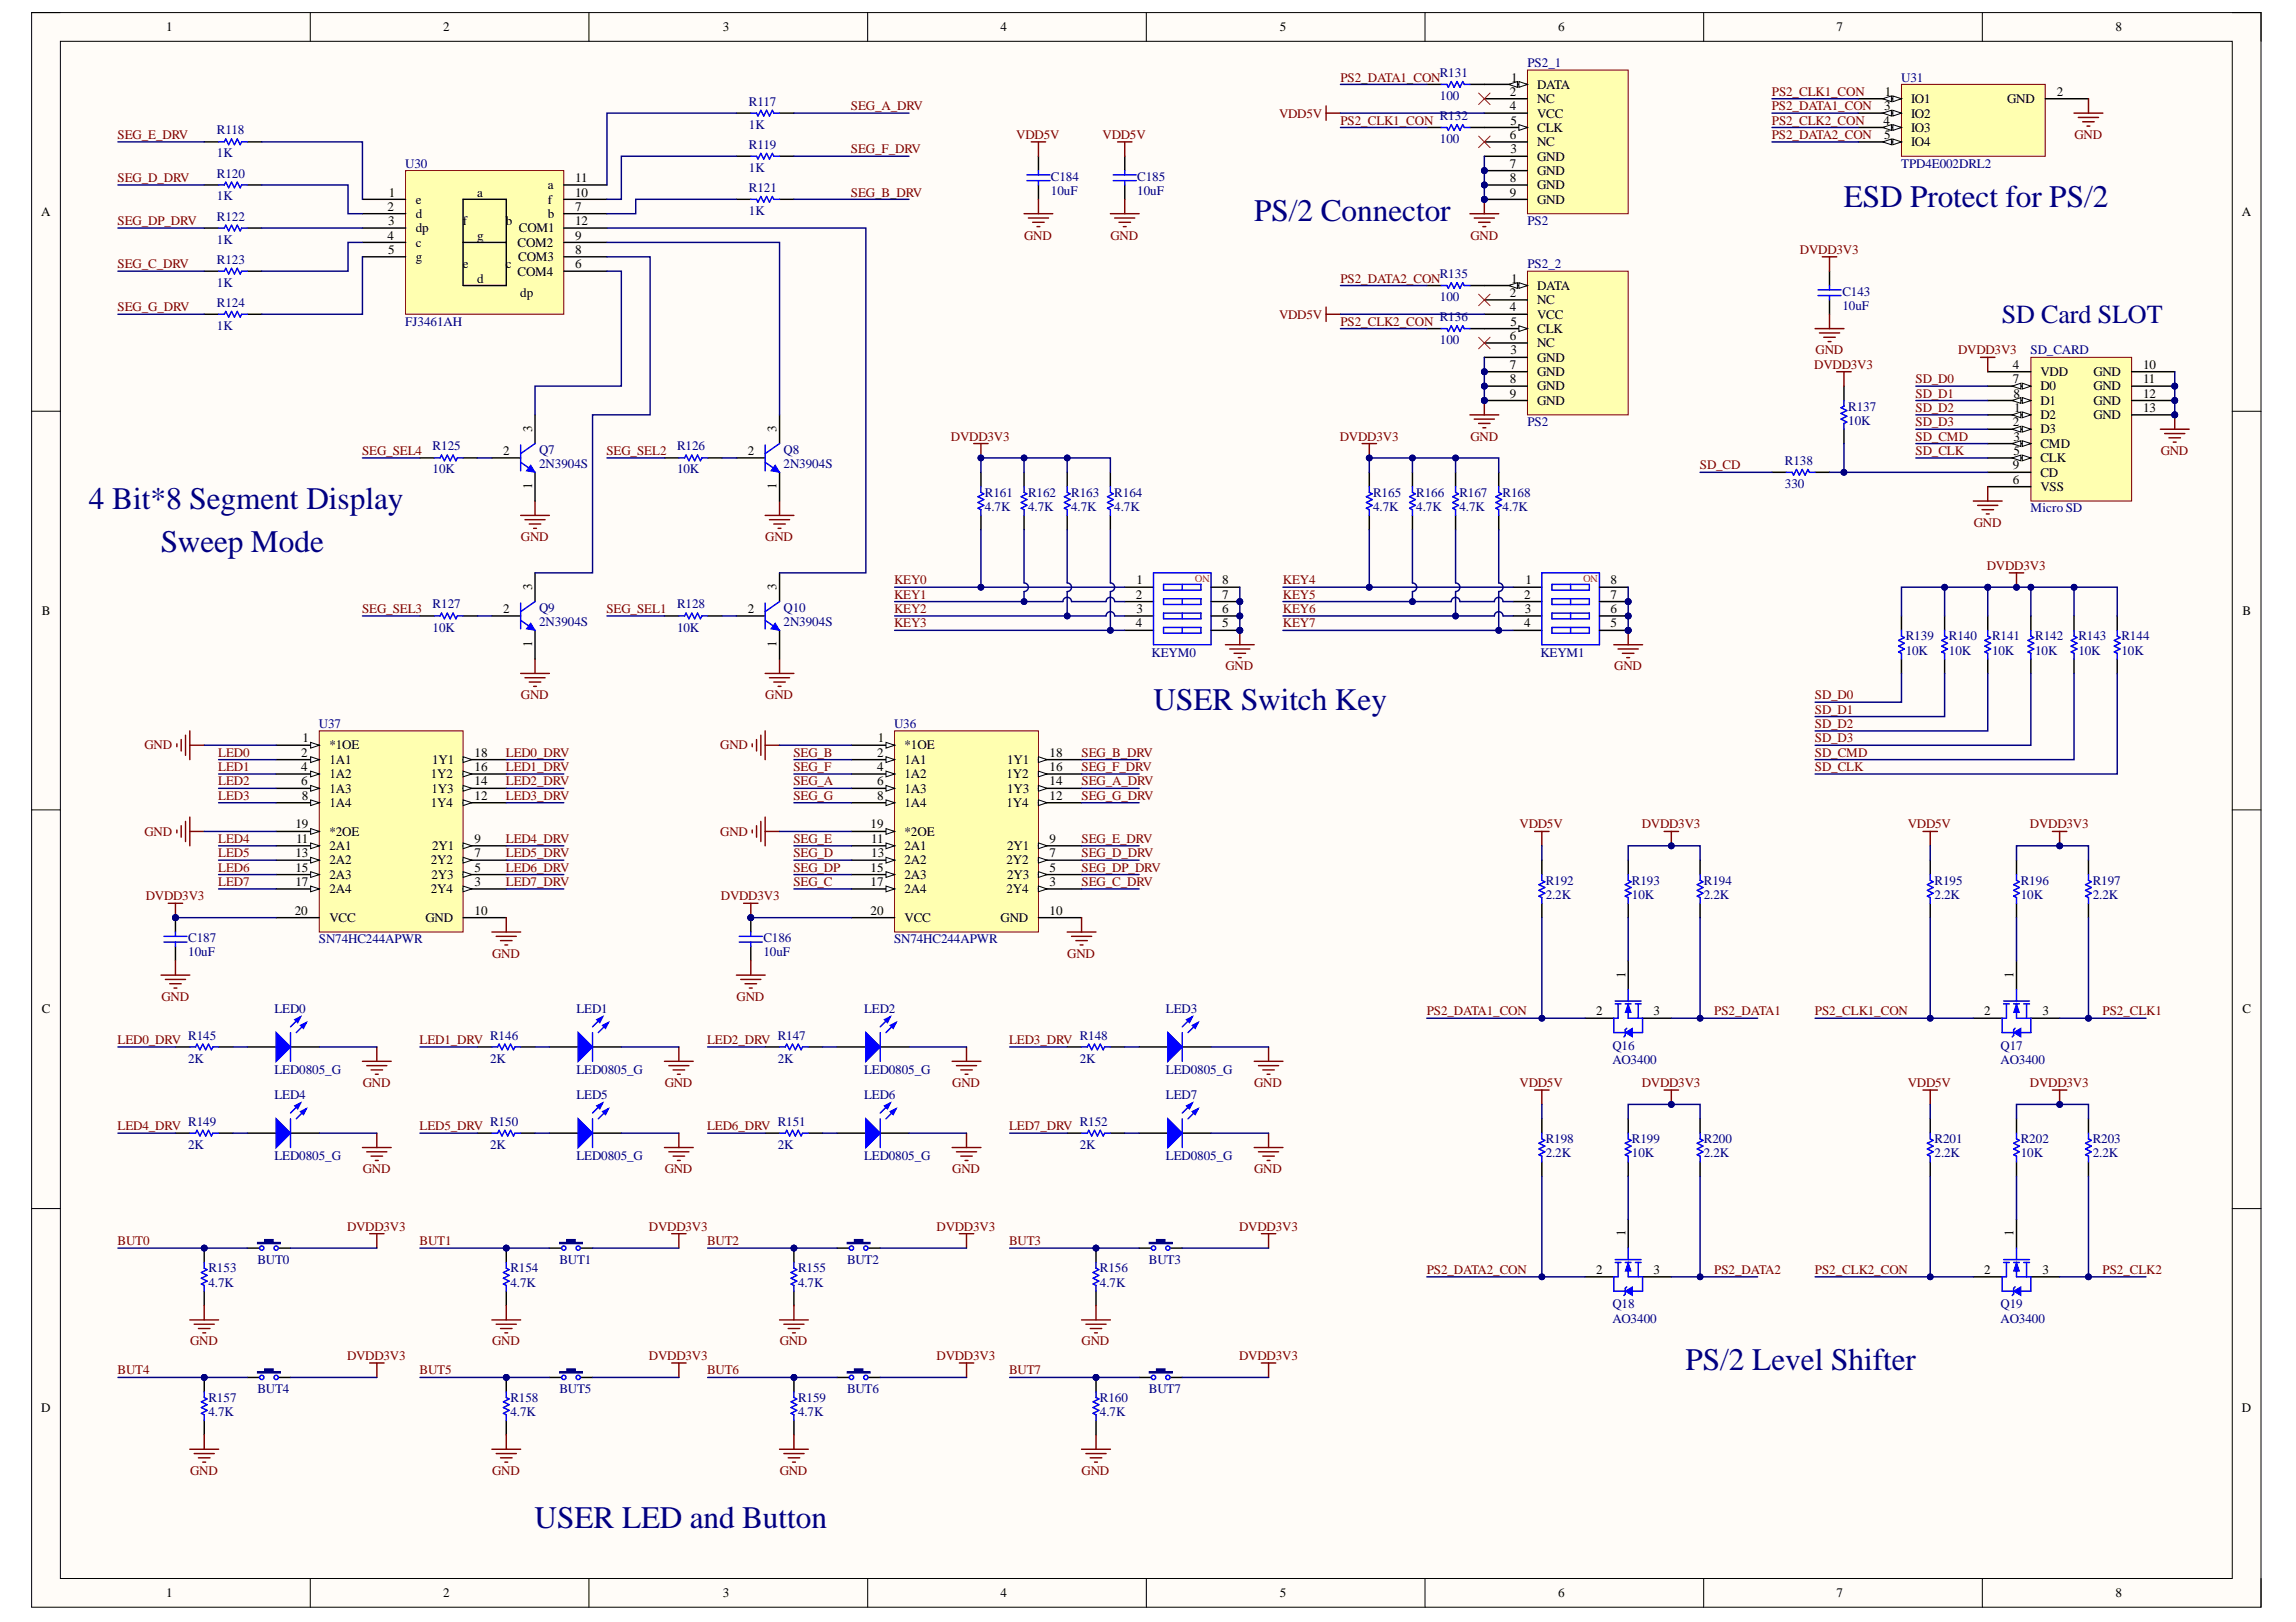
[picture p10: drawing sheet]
<svg xmlns="http://www.w3.org/2000/svg" width="297mm" height="210mm" viewBox="0 0 297 210" stroke-linecap="round" stroke-linejoin="round" font-family="sans-serif">
<defs><g id="words">
<g font-size="4.1" fill="#000080">
<text x="162.3" y="28.6">PS/2 Connector</text>
<text x="238.5" y="26.8">ESD Protect for PS/2</text>
<text x="11.5" y="65.8">4 Bit*8 Segment Display</text>
<text x="20.8" y="71.4">Sweep Mode</text>
<text x="149.2" y="91.8">USER Switch Key</text>
<text x="218.1" y="177.3">PS/2 Level Shifter</text>
<text x="69.2" y="197.8">USER LED and Button</text>
</g>
<text font-size="3.4" fill="#000080" x="259" y="41.7">SD Card SLOT</text>
<g font-size="1.7">
<text x="21.5" y="4.1">1</text>
<text x="57.3" y="4.1">2</text>
<text x="93.5" y="4.1">3</text>
<text x="129.5" y="4.1">4</text>
<text x="165.6" y="4.1">5</text>
<text x="201.6" y="4.1">6</text>
<text x="237.6" y="4.1">7</text>
<text x="273.7" y="4.1">8</text>
<text x="195.5" y="10.6">1</text>
<text x="198.9" y="11.5">DATA</text>
<text x="195.3" y="12.4">2</text>
<text x="195.3" y="14.3">4</text>
<text x="195.3" y="18">6</text>
<text x="195.4" y="16.1">5</text>
<text x="198.9" y="13.4">NC</text>
<text x="198.9" y="15.2">VCC</text>
<text x="198.9" y="17.1">CLK</text>
<text x="243.7" y="16.1">4</text>
<text x="243.8" y="14.3">3</text>
<text x="243.8" y="18">5</text>
<text x="243.9" y="12.4">1</text>
<text x="247.2" y="13.4">IO1</text>
<text x="247.2" y="15.2">IO2</text>
<text x="247.2" y="17.1">IO3</text>
<text x="259.7" y="13.4">GND</text>
<text x="266.1" y="12.4">2</text>
<text x="74.4" y="23.6">11</text>
<text x="195.3" y="21.7">7</text>
<text x="195.3" y="23.6">8</text>
<text x="195.4" y="19.9">3</text>
<text x="198.9" y="20.8">GND</text>
<text x="198.9" y="18.9">NC</text>
<text x="198.9" y="22.6">GND</text>
<text x="247.2" y="18.9">IO4</text>
<text x="5.3" y="28">A</text>
<text x="50.1" y="27.3">2</text>
<text x="50.2" y="29.1">3</text>
<text x="50.3" y="25.4">1</text>
<text x="53.8" y="26.4">e</text>
<text x="53.8" y="28.2">d</text>
<text x="59.9" y="29.1">f</text>
<text x="61.7" y="25.4">a</text>
<text x="65.4" y="29.1">b</text>
<text x="70.9" y="28.2">b</text>
<text x="70.9" y="26.4">f</text>
<text x="70.9" y="24.5">a</text>
<text x="74.4" y="27.3">7</text>
<text x="74.4" y="25.4">10</text>
<text x="74.4" y="29.1">12</text>
<text x="195.3" y="25.4">9</text>
<text x="198.9" y="24.5">GND</text>
<text x="198.9" y="26.4">GND</text>
<text x="290" y="28">A</text>
<text x="50.1" y="31">4</text>
<text x="50.2" y="32.9">5</text>
<text x="53.8" y="30.1">dp</text>
<text x="53.8" y="31.9">c</text>
<text x="53.8" y="33.8">g</text>
<text x="59.9" y="34.7">e</text>
<text x="61.7" y="31">g</text>
<text x="65.4" y="34.7">c</text>
<text x="67" y="35.7">COM4</text>
<text x="67" y="31.9">COM2</text>
<text x="67.1" y="33.8">COM3</text>
<text x="67.1" y="30.1">COM1</text>
<text x="74.4" y="34.7">6</text>
<text x="74.4" y="32.9">8</text>
<text x="74.4" y="31">9</text>
<text x="61.7" y="36.6">d</text>
<text x="67.3" y="38.4">dp</text>
<text x="195.3" y="38.4">2</text>
<text x="195.3" y="40.3">4</text>
<text x="195.5" y="36.6">1</text>
<text x="198.9" y="37.5">DATA</text>
<text x="198.9" y="39.4">NC</text>
<text x="198.9" y="41.2">VCC</text>
<text x="195.3" y="44">6</text>
<text x="195.3" y="47.7">7</text>
<text x="195.4" y="45.9">3</text>
<text x="195.4" y="42.2">5</text>
<text x="198.9" y="46.8">GND</text>
<text x="198.9" y="43.1">CLK</text>
<text x="198.9" y="44.9">NC</text>
<text x="260.4" y="47.7">4</text>
<text x="277.3" y="47.7">10</text>
<text x="195.3" y="49.6">8</text>
<text x="195.3" y="51.5">9</text>
<text x="198.9" y="48.7">GND</text>
<text x="198.9" y="50.5">GND</text>
<text x="198.9" y="52.4">GND</text>
<text x="260.4" y="49.6">7</text>
<text x="260.5" y="51.5">8</text>
<text x="260.6" y="53.3">1</text>
<text x="264" y="50.5">D0</text>
<text x="264" y="52.4">D1</text>
<text x="264" y="48.7">VDD</text>
<text x="270.8" y="48.7">GND</text>
<text x="270.8" y="50.5">GND</text>
<text x="270.8" y="52.4">GND</text>
<text x="277.3" y="49.6">11</text>
<text x="277.3" y="51.5">12</text>
<text x="277.3" y="53.3">13</text>
<text x="65.1" y="58.9">2</text>
<text x="68.8" y="55.9" transform="rotate(-90 68.8 55.9)">3</text>
<text x="96.7" y="58.9">2</text>
<text x="100.4" y="55.9" transform="rotate(-90 100.4 55.9)">3</text>
<text x="260.4" y="55.2">2</text>
<text x="260.5" y="57">3</text>
<text x="260.5" y="58.9">5</text>
<text x="264" y="54.2">D2</text>
<text x="264" y="56.1">D3</text>
<text x="264" y="58">CMD</text>
<text x="264" y="59.8">CLK</text>
<text x="270.8" y="54.2">GND</text>
<text x="68.8" y="63.3" transform="rotate(-90 68.8 63.3)">1</text>
<text x="100.4" y="63.3" transform="rotate(-90 100.4 63.3)">1</text>
<text x="260.4" y="62.6">6</text>
<text x="260.4" y="60.7">9</text>
<text x="264" y="63.5">VSS</text>
<text x="264" y="61.7">CD</text>
<text x="68.8" y="76.4" transform="rotate(-90 68.8 76.4)">3</text>
<text x="100.4" y="76.4" transform="rotate(-90 100.4 76.4)">3</text>
<text x="147" y="77.5">2</text>
<text x="147" y="75.6">1</text>
<text x="158.1" y="77.5">7</text>
<text x="158.1" y="75.6">8</text>
<text x="197.2" y="77.5">2</text>
<text x="197.3" y="75.6">1</text>
<text x="208.3" y="77.5">7</text>
<text x="208.3" y="75.6">8</text>
<text x="5.4" y="79.6">B</text>
<text x="65.1" y="79.3">2</text>
<text x="68.8" y="83.7" transform="rotate(-90 68.8 83.7)">1</text>
<text x="96.7" y="79.3">2</text>
<text x="100.4" y="83.7" transform="rotate(-90 100.4 83.7)">1</text>
<text x="147" y="81.2">4</text>
<text x="147" y="79.3">3</text>
<text x="158.1" y="81.2">5</text>
<text x="158.1" y="79.3">6</text>
<text x="197.2" y="81.2">4</text>
<text x="197.3" y="79.3">3</text>
<text x="208.3" y="81.2">5</text>
<text x="208.3" y="79.3">6</text>
<text x="290.1" y="79.6">B</text>
<text x="39" y="97.9">2</text>
<text x="39" y="99.8">4</text>
<text x="39" y="101.6">6</text>
<text x="39.1" y="96.1">1</text>
<text x="42.6" y="97">*1OE</text>
<text x="42.6" y="98.8">1A1</text>
<text x="42.6" y="100.7">1A2</text>
<text x="55.7" y="100.7">1Y2</text>
<text x="55.9" y="98.8">1Y1</text>
<text x="61.4" y="101.6">14</text>
<text x="61.4" y="99.8">16</text>
<text x="61.4" y="97.9">18</text>
<text x="113.5" y="97.9">2</text>
<text x="113.5" y="99.8">4</text>
<text x="113.5" y="101.6">6</text>
<text x="113.6" y="96.1">1</text>
<text x="117" y="97">*1OE</text>
<text x="117" y="98.8">1A1</text>
<text x="117" y="100.7">1A2</text>
<text x="130.2" y="100.7">1Y2</text>
<text x="130.3" y="98.8">1Y1</text>
<text x="135.8" y="101.6">14</text>
<text x="135.8" y="99.8">16</text>
<text x="135.8" y="97.9">18</text>
<text x="38.2" y="107.2">19</text>
<text x="39.1" y="103.5">8</text>
<text x="42.6" y="102.6">1A3</text>
<text x="42.6" y="104.4">1A4</text>
<text x="55.7" y="104.4">1Y4</text>
<text x="55.8" y="102.6">1Y3</text>
<text x="61.4" y="103.5">12</text>
<text x="112.6" y="107.2">19</text>
<text x="113.5" y="103.5">8</text>
<text x="117" y="102.6">1A3</text>
<text x="117" y="104.4">1A4</text>
<text x="130.2" y="104.4">1Y4</text>
<text x="130.3" y="102.6">1Y3</text>
<text x="135.8" y="103.5">12</text>
<text x="38.2" y="110.9">13</text>
<text x="38.2" y="112.8">15</text>
<text x="38.3" y="109.1">11</text>
<text x="42.6" y="110">2A1</text>
<text x="42.6" y="111.9">2A2</text>
<text x="42.6" y="113.7">2A3</text>
<text x="42.6" y="108.1">*2OE</text>
<text x="55.7" y="111.9">2Y2</text>
<text x="55.8" y="113.7">2Y3</text>
<text x="55.9" y="110">2Y1</text>
<text x="61.4" y="112.8">5</text>
<text x="61.4" y="110.9">7</text>
<text x="61.4" y="109.1">9</text>
<text x="112.6" y="112.8">15</text>
<text x="112.7" y="109.1">11</text>
<text x="112.7" y="110.9">13</text>
<text x="117" y="110">2A1</text>
<text x="117" y="111.9">2A2</text>
<text x="117" y="113.7">2A3</text>
<text x="117" y="108.1">*2OE</text>
<text x="130.2" y="111.9">2Y2</text>
<text x="130.3" y="113.7">2Y3</text>
<text x="130.3" y="110">2Y1</text>
<text x="135.8" y="112.8">5</text>
<text x="135.8" y="110.9">7</text>
<text x="135.8" y="109.1">9</text>
<text x="38.1" y="118.4">20</text>
<text x="38.2" y="114.6">17</text>
<text x="42.6" y="115.6">2A4</text>
<text x="42.6" y="119.3">VCC</text>
<text x="55" y="119.3">GND</text>
<text x="55.7" y="115.6">2Y4</text>
<text x="61.4" y="114.6">3</text>
<text x="61.4" y="118.4">10</text>
<text x="112.6" y="114.6">17</text>
<text x="112.6" y="118.4">20</text>
<text x="117" y="115.6">2A4</text>
<text x="117" y="119.3">VCC</text>
<text x="129.5" y="119.3">GND</text>
<text x="130.2" y="115.6">2Y4</text>
<text x="135.8" y="114.6">3</text>
<text x="135.8" y="118.4">10</text>
<text x="5.4" y="131.1">C</text>
<text x="206.5" y="131.4">2</text>
<text x="210.3" y="126.6" transform="rotate(-90 210.3 126.6)">1</text>
<text x="213.9" y="131.4">3</text>
<text x="256.7" y="131.4">2</text>
<text x="260.5" y="126.6" transform="rotate(-90 260.5 126.6)">1</text>
<text x="264.2" y="131.4">3</text>
<text x="290.1" y="131.1">C</text>
<text x="210.3" y="160" transform="rotate(-90 210.3 160)">1</text>
<text x="260.5" y="160" transform="rotate(-90 260.5 160)">1</text>
<text x="206.5" y="164.8">2</text>
<text x="213.9" y="164.8">3</text>
<text x="256.7" y="164.8">2</text>
<text x="264.2" y="164.8">3</text>
<text x="5.3" y="182.7">D</text>
<text x="290" y="182.7">D</text>
<text x="21.5" y="206.6">1</text>
<text x="57.3" y="206.6">2</text>
<text x="93.5" y="206.6">3</text>
<text x="129.5" y="206.6">4</text>
<text x="165.6" y="206.6">5</text>
<text x="201.6" y="206.6">6</text>
<text x="237.6" y="206.6">7</text>
<text x="273.7" y="206.6">8</text>
</g>
<g font-size="1.7" fill="#800000">
<text x="173.4" y="10.6">PS2_DATA1_CON</text>
<text x="15.2" y="18">SEG_E_DRV</text>
<text x="110.1" y="14.3">SEG_A_DRV</text>
<text x="131.5" y="18">VDD5V</text>
<text x="142.6" y="18">VDD5V</text>
<text x="165.5" y="15.2">VDD5V</text>
<text x="173.4" y="16.1">PS2_CLK1_CON</text>
<text x="229.2" y="12.4">PS2_CLK1_CON</text>
<text x="229.2" y="14.3">PS2_DATA1_CON</text>
<text x="229.2" y="16.1">PS2_CLK2_CON</text>
<text x="229.2" y="18">PS2_DATA2_CON</text>
<text x="268.4" y="18">GND</text>
<text x="15.2" y="23.6">SEG_D_DRV</text>
<text x="110.1" y="19.9">SEG_F_DRV</text>
<text x="15.2" y="29.1">SEG_DP_DRV</text>
<text x="110.1" y="25.4">SEG_B_DRV</text>
<text x="15.2" y="34.7">SEG_C_DRV</text>
<text x="132.5" y="31">GND</text>
<text x="143.7" y="31">GND</text>
<text x="190.2" y="31">GND</text>
<text x="232.9" y="32.9">DVDD3V3</text>
<text x="15.2" y="40.3">SEG_G_DRV</text>
<text x="165.5" y="41.2">VDD5V</text>
<text x="173.4" y="36.6">PS2_DATA2_CON</text>
<text x="173.4" y="42.2">PS2_CLK2_CON</text>
<text x="234.7" y="47.7">DVDD3V3</text>
<text x="234.9" y="45.9">GND</text>
<text x="253.3" y="45.9">DVDD3V3</text>
<text x="247.8" y="49.6">SD_D0</text>
<text x="247.8" y="51.5">SD_D1</text>
<text x="247.8" y="53.3">SD_D2</text>
<text x="46.8" y="58.9">SEG_SEL4</text>
<text x="78.5" y="58.9">SEG_SEL2</text>
<text x="123" y="57">DVDD3V3</text>
<text x="173.3" y="57">DVDD3V3</text>
<text x="190.2" y="57">GND</text>
<text x="247.8" y="55.2">SD_D3</text>
<text x="247.8" y="57">SD_CMD</text>
<text x="247.8" y="58.9">SD_CLK</text>
<text x="279.5" y="58.9">GND</text>
<text x="219.9" y="60.7">SD_CD</text>
<text x="67.4" y="70">GND</text>
<text x="99" y="70">GND</text>
<text x="255.4" y="68.2">GND</text>
<text x="115.7" y="75.6">KEY0</text>
<text x="115.7" y="77.5">KEY1</text>
<text x="166" y="75.6">KEY4</text>
<text x="166" y="77.5">KEY5</text>
<text x="257" y="73.8">DVDD3V3</text>
<text x="46.8" y="79.3">SEG_SEL3</text>
<text x="78.5" y="79.3">SEG_SEL1</text>
<text x="115.7" y="79.3">KEY2</text>
<text x="115.7" y="81.2">KEY3</text>
<text x="166" y="79.3">KEY6</text>
<text x="166" y="81.2">KEY7</text>
<text x="158.5" y="86.8">GND</text>
<text x="208.8" y="86.8">GND</text>
<text x="67.4" y="90.5">GND</text>
<text x="99" y="90.5">GND</text>
<text x="234.8" y="90.5">SD_D0</text>
<text x="234.8" y="92.3">SD_D1</text>
<text x="234.8" y="94.2">SD_D2</text>
<text x="18.7" y="97">GND</text>
<text x="28.2" y="97.9">LED0</text>
<text x="28.2" y="99.8">LED1</text>
<text x="28.2" y="101.6">LED2</text>
<text x="65.4" y="97.9">LED0_DRV</text>
<text x="65.4" y="99.8">LED1_DRV</text>
<text x="65.4" y="101.6">LED2_DRV</text>
<text x="93.2" y="97">GND</text>
<text x="102.6" y="101.6">SEG_A</text>
<text x="102.6" y="99.8">SEG_F</text>
<text x="102.6" y="97.9">SEG_B</text>
<text x="139.9" y="97.9">SEG_B_DRV</text>
<text x="139.9" y="99.8">SEG_F_DRV</text>
<text x="139.9" y="101.6">SEG_A_DRV</text>
<text x="234.8" y="96.1">SD_D3</text>
<text x="234.8" y="97.9">SD_CMD</text>
<text x="234.8" y="99.8">SD_CLK</text>
<text x="28.2" y="103.5">LED3</text>
<text x="65.4" y="103.5">LED3_DRV</text>
<text x="102.6" y="103.5">SEG_G</text>
<text x="139.9" y="103.5">SEG_G_DRV</text>
<text x="196.6" y="107.2">VDD5V</text>
<text x="212.4" y="107.2">DVDD3V3</text>
<text x="246.8" y="107.2">VDD5V</text>
<text x="262.6" y="107.2">DVDD3V3</text>
<text x="18.7" y="108.1">GND</text>
<text x="28.2" y="109.1">LED4</text>
<text x="28.2" y="110.9">LED5</text>
<text x="28.2" y="112.8">LED6</text>
<text x="65.4" y="109.1">LED4_DRV</text>
<text x="65.4" y="110.9">LED5_DRV</text>
<text x="65.4" y="112.8">LED6_DRV</text>
<text x="93.2" y="108.1">GND</text>
<text x="102.6" y="109.1">SEG_E</text>
<text x="102.6" y="112.8">SEG_DP</text>
<text x="102.6" y="110.9">SEG_D</text>
<text x="139.9" y="109.1">SEG_E_DRV</text>
<text x="139.9" y="110.9">SEG_D_DRV</text>
<text x="139.9" y="112.8">SEG_DP_DRV</text>
<text x="18.9" y="116.5">DVDD3V3</text>
<text x="28.2" y="114.6">LED7</text>
<text x="65.4" y="114.6">LED7_DRV</text>
<text x="93.3" y="116.5">DVDD3V3</text>
<text x="102.6" y="114.6">SEG_C</text>
<text x="139.9" y="114.6">SEG_C_DRV</text>
<text x="63.7" y="123.9">GND</text>
<text x="138.1" y="123.9">GND</text>
<text x="20.9" y="129.5">GND</text>
<text x="95.3" y="129.5">GND</text>
<text x="184.6" y="131.4">PS2_DATA1_CON</text>
<text x="221.8" y="131.4">PS2_DATA1</text>
<text x="234.8" y="131.4">PS2_CLK1_CON</text>
<text x="272" y="131.4">PS2_CLK1</text>
<text x="15.2" y="135.1">LED0_DRV</text>
<text x="54.3" y="135.1">LED1_DRV</text>
<text x="91.5" y="135.1">LED2_DRV</text>
<text x="130.6" y="135.1">LED3_DRV</text>
<text x="46.9" y="140.7">GND</text>
<text x="86" y="140.7">GND</text>
<text x="123.2" y="140.7">GND</text>
<text x="162.3" y="140.7">GND</text>
<text x="196.6" y="140.7">VDD5V</text>
<text x="212.4" y="140.7">DVDD3V3</text>
<text x="246.8" y="140.7">VDD5V</text>
<text x="262.6" y="140.7">DVDD3V3</text>
<text x="15.2" y="146.2">LED4_DRV</text>
<text x="54.3" y="146.2">LED5_DRV</text>
<text x="91.5" y="146.2">LED6_DRV</text>
<text x="130.6" y="146.2">LED7_DRV</text>
<text x="46.9" y="151.8">GND</text>
<text x="86" y="151.8">GND</text>
<text x="123.2" y="151.8">GND</text>
<text x="162.3" y="151.8">GND</text>
<text x="15.2" y="161.1">BUT0</text>
<text x="44.9" y="159.2">DVDD3V3</text>
<text x="54.3" y="161.1">BUT1</text>
<text x="84" y="159.2">DVDD3V3</text>
<text x="91.5" y="161.1">BUT2</text>
<text x="121.2" y="159.2">DVDD3V3</text>
<text x="130.6" y="161.1">BUT3</text>
<text x="160.3" y="159.2">DVDD3V3</text>
<text x="184.6" y="164.8">PS2_DATA2_CON</text>
<text x="221.8" y="164.8">PS2_DATA2</text>
<text x="234.8" y="164.8">PS2_CLK2_CON</text>
<text x="272" y="164.8">PS2_CLK2</text>
<text x="15.2" y="177.8">BUT4</text>
<text x="24.6" y="174.1">GND</text>
<text x="44.9" y="176">DVDD3V3</text>
<text x="54.3" y="177.8">BUT5</text>
<text x="63.7" y="174.1">GND</text>
<text x="84" y="176">DVDD3V3</text>
<text x="91.5" y="177.8">BUT6</text>
<text x="100.9" y="174.1">GND</text>
<text x="121.2" y="176">DVDD3V3</text>
<text x="130.6" y="177.8">BUT7</text>
<text x="139.9" y="174.1">GND</text>
<text x="160.3" y="176">DVDD3V3</text>
<text x="24.6" y="190.8">GND</text>
<text x="63.7" y="190.8">GND</text>
<text x="100.9" y="190.8">GND</text>
<text x="139.9" y="190.8">GND</text>
</g>
<g font-size="1.7" fill="#000080">
<text x="186.3" y="10">R131</text>
<text x="197.6" y="8.7">PS2_1</text>
<text x="246" y="10.6">U31</text>
<text x="28.1" y="17.4">R118</text>
<text x="96.9" y="13.7">R117</text>
<text x="96.9" y="16.6">1K</text>
<text x="186.3" y="12.9">100</text>
<text x="186.3" y="15.5">R132</text>
<text x="28.1" y="20.4">1K</text>
<text x="28.1" y="23">R120</text>
<text x="52.4" y="21.7">U30</text>
<text x="96.9" y="19.3">R119</text>
<text x="96.9" y="22.2">1K</text>
<text x="136" y="23.4">C184</text>
<text x="147.1" y="23.4">C185</text>
<text x="186.3" y="18.5">100</text>
<text x="246" y="21.7">TPD4E002DRL2</text>
<text x="28.1" y="25.9">1K</text>
<text x="28.1" y="28.6">R122</text>
<text x="96.9" y="24.8">R121</text>
<text x="96.9" y="27.8">1K</text>
<text x="136" y="25.3">10uF</text>
<text x="147.1" y="25.3">10uF</text>
<text x="197.6" y="29.1">PS2</text>
<text x="28.1" y="34.1">R123</text>
<text x="28.1" y="31.5">1K</text>
<text x="186.3" y="36">R135</text>
<text x="197.6" y="34.7">PS2_2</text>
<text x="28.1" y="37.1">1K</text>
<text x="28.1" y="39.7">R124</text>
<text x="186.3" y="38.9">100</text>
<text x="186.3" y="41.6">R136</text>
<text x="238.4" y="38.3">C143</text>
<text x="238.4" y="40.1">10uF</text>
<text x="28.1" y="42.7">1K</text>
<text x="52.4" y="42.2">FJ3461AH</text>
<text x="186.3" y="44.5">100</text>
<text x="262.7" y="45.9">SD_CARD</text>
<text x="239.1" y="53.1">R137</text>
<text x="56" y="58.3">R125</text>
<text x="69.8" y="58.7">Q7</text>
<text x="87.6" y="58.3">R126</text>
<text x="101.4" y="58.7">Q8</text>
<text x="197.6" y="55.2">PS2</text>
<text x="239.1" y="55">10K</text>
<text x="56" y="61.3">10K</text>
<text x="69.8" y="60.6">2N3904S</text>
<text x="87.6" y="61.3">10K</text>
<text x="101.4" y="60.6">2N3904S</text>
<text x="127.4" y="64.3">R161</text>
<text x="133" y="64.3">R162</text>
<text x="138.6" y="64.3">R163</text>
<text x="144.2" y="64.3">R164</text>
<text x="177.6" y="64.3">R165</text>
<text x="183.2" y="64.3">R166</text>
<text x="188.8" y="64.3">R167</text>
<text x="194.4" y="64.3">R168</text>
<text x="230.9" y="60.2">R138</text>
<text x="230.9" y="63.1">330</text>
<text x="127.4" y="66.1">4.7K</text>
<text x="133" y="66.1">4.7K</text>
<text x="138.6" y="66.1">4.7K</text>
<text x="144.2" y="66.1">4.7K</text>
<text x="177.6" y="66.1">4.7K</text>
<text x="183.2" y="66.1">4.7K</text>
<text x="188.8" y="66.1">4.7K</text>
<text x="194.4" y="66.1">4.7K</text>
<text x="262.7" y="66.3">Micro SD</text>
<text x="56" y="78.7">R127</text>
<text x="56" y="81.8">10K</text>
<text x="69.8" y="79.2">Q9</text>
<text x="69.8" y="81">2N3904S</text>
<text x="87.6" y="78.7">R128</text>
<text x="87.6" y="81.8">10K</text>
<text x="101.4" y="79.2">Q10</text>
<text x="101.4" y="81">2N3904S</text>
<text x="246.6" y="82.9">R139</text>
<text x="252.1" y="82.9">R140</text>
<text x="257.7" y="82.9">R141</text>
<text x="263.3" y="82.9">R142</text>
<text x="268.9" y="82.9">R143</text>
<text x="274.5" y="82.9">R144</text>
<text x="149" y="85.1">KEYM0</text>
<text x="199.3" y="85.1">KEYM1</text>
<text x="246.6" y="84.7">10K</text>
<text x="252.1" y="84.7">10K</text>
<text x="257.7" y="84.7">10K</text>
<text x="263.3" y="84.7">10K</text>
<text x="268.9" y="84.7">10K</text>
<text x="274.5" y="84.7">10K</text>
<text x="41.3" y="94.2">U37</text>
<text x="115.7" y="94.2">U36</text>
<text x="200" y="114.5">R192</text>
<text x="200" y="116.3">2.2K</text>
<text x="211.1" y="114.5">R193</text>
<text x="211.1" y="116.3">10K</text>
<text x="220.4" y="114.5">R194</text>
<text x="220.4" y="116.3">2.2K</text>
<text x="250.3" y="114.5">R195</text>
<text x="250.3" y="116.3">2.2K</text>
<text x="261.4" y="114.5">R196</text>
<text x="261.4" y="116.3">10K</text>
<text x="270.7" y="114.5">R197</text>
<text x="270.7" y="116.3">2.2K</text>
<text x="24.4" y="121.9">C187</text>
<text x="24.4" y="123.8">10uF</text>
<text x="41.3" y="122.1">SN74HC244APWR</text>
<text x="98.8" y="121.9">C186</text>
<text x="98.8" y="123.8">10uF</text>
<text x="115.7" y="122.1">SN74HC244APWR</text>
<text x="35.5" y="131">LED0</text>
<text x="74.6" y="131">LED1</text>
<text x="111.8" y="131">LED2</text>
<text x="150.8" y="131">LED3</text>
<text x="24.4" y="134.6">R145</text>
<text x="24.4" y="137.5">2K</text>
<text x="63.4" y="134.6">R146</text>
<text x="63.4" y="137.5">2K</text>
<text x="100.6" y="134.6">R147</text>
<text x="100.6" y="137.5">2K</text>
<text x="139.7" y="134.6">R148</text>
<text x="139.7" y="137.5">2K</text>
<text x="208.6" y="135.8">Q16</text>
<text x="208.6" y="137.7">AO3400</text>
<text x="258.8" y="135.8">Q17</text>
<text x="258.8" y="137.7">AO3400</text>
<text x="35.5" y="139">LED0805_G</text>
<text x="35.5" y="142.2">LED4</text>
<text x="74.6" y="139">LED0805_G</text>
<text x="74.6" y="142.2">LED5</text>
<text x="111.8" y="139">LED0805_G</text>
<text x="111.8" y="142.2">LED6</text>
<text x="150.8" y="139">LED0805_G</text>
<text x="150.8" y="142.2">LED7</text>
<text x="24.4" y="145.7">R149</text>
<text x="24.4" y="148.7">2K</text>
<text x="63.4" y="145.7">R150</text>
<text x="63.4" y="148.7">2K</text>
<text x="100.6" y="145.7">R151</text>
<text x="100.6" y="148.7">2K</text>
<text x="139.7" y="145.7">R152</text>
<text x="139.7" y="148.7">2K</text>
<text x="200" y="147.9">R198</text>
<text x="200" y="149.8">2.2K</text>
<text x="211.1" y="147.9">R199</text>
<text x="211.1" y="149.8">10K</text>
<text x="220.4" y="147.9">R200</text>
<text x="220.4" y="149.8">2.2K</text>
<text x="250.3" y="147.9">R201</text>
<text x="250.3" y="149.8">2.2K</text>
<text x="261.4" y="147.9">R202</text>
<text x="261.4" y="149.8">10K</text>
<text x="270.7" y="147.9">R203</text>
<text x="270.7" y="149.8">2.2K</text>
<text x="35.5" y="150.1">LED0805_G</text>
<text x="74.6" y="150.1">LED0805_G</text>
<text x="111.8" y="150.1">LED0805_G</text>
<text x="150.8" y="150.1">LED0805_G</text>
<text x="27" y="164.7">R153</text>
<text x="27" y="166.5">4.7K</text>
<text x="33.3" y="163.6">BUT0</text>
<text x="66" y="164.7">R154</text>
<text x="66" y="166.5">4.7K</text>
<text x="72.4" y="163.6">BUT1</text>
<text x="103.2" y="164.7">R155</text>
<text x="103.2" y="166.5">4.7K</text>
<text x="109.6" y="163.6">BUT2</text>
<text x="142.3" y="164.7">R156</text>
<text x="142.3" y="166.5">4.7K</text>
<text x="148.6" y="163.6">BUT3</text>
<text x="208.6" y="169.3">Q18</text>
<text x="208.6" y="171.2">AO3400</text>
<text x="258.8" y="169.3">Q19</text>
<text x="258.8" y="171.2">AO3400</text>
<text x="27" y="181.4">R157</text>
<text x="27" y="183.2">4.7K</text>
<text x="33.3" y="180.3">BUT4</text>
<text x="66" y="181.4">R158</text>
<text x="66" y="183.2">4.7K</text>
<text x="72.4" y="180.3">BUT5</text>
<text x="103.2" y="181.4">R159</text>
<text x="103.2" y="183.2">4.7K</text>
<text x="109.6" y="180.3">BUT6</text>
<text x="142.3" y="181.4">R160</text>
<text x="142.3" y="183.2">4.7K</text>
<text x="148.6" y="180.3">BUT7</text>
</g>
<g font-size="1.4" fill="#ee0e22">
<text x="156.5" y="74.4" transform="rotate(-180 156.5 74.4)">NO</text>
<text x="206.7" y="74.4" transform="rotate(-180 206.7 74.4)">NO</text>
</g>
</g></defs>
<path d="M4.1 1.6h288.4v206.4h-288.4z" fill-rule="evenodd" fill="#fffcf8"/>
<path d="M4.1 1.6h288.4v206.4h-288.4z" fill="none" stroke="#000" stroke-width=".13"/>
<path d="M7.8 5.3h281v199h-281z" fill-rule="evenodd" fill="#fffcf8"/>
<g fill="none" stroke="#000" stroke-width=".13">
<path d="M4.1 1.6h3.7M7.8 5.3h281v199h-281zM40.1 1.6v3.7M76.2 1.6v3.7M112.3 1.6v3.7M148.3 1.6v3.7M184.4 1.6v3.7M220.4 1.6v3.7M256.5 1.6v3.7M288.8 1.6h3.7v3.7M4.1 53.2h3.7M288.8 53.2h3.7"/>
<path d="M4.1 104.8h3.7M288.8 104.8h3.7M4.1 156.4h3.7M288.8 156.4h3.7M40.1 204.3v3.7M76.2 204.3v3.7M112.3 204.3v3.7M148.3 204.3v3.7M184.4 204.3v3.7M220.4 204.3v3.7M256.5 204.3v3.7M292.5 204.3v3.7"/>
</g>
<circle cx="192" cy="22.1" r=".37" fill="#000080"/>
<circle cx="192" cy="22.1" r=".37" fill="none" stroke="#000080" stroke-width=".13"/>
<circle cx="192" cy="23.9" r=".37" fill="#000080"/>
<circle cx="192" cy="23.9" r=".37" fill="none" stroke="#000080" stroke-width=".13"/>
<circle cx="192" cy="25.8" r=".37" fill="#000080"/>
<circle cx="192" cy="25.8" r=".37" fill="none" stroke="#000080" stroke-width=".13"/>
<path d="M197.6 9.1h13v18.6h-13z" fill-rule="evenodd" fill="#ffffb0"/>
<path d="M197.6 9.1h13v18.6h-13z" fill="none" stroke="#800000" stroke-width=".13"/>
<path d="M192 10.9h5.6" fill="none" stroke="#000" stroke-width=".19"/>
<path d="M196.5 10.6l1.1 .3-1.1 .4z" fill="#f8fcff"/>
<path d="M196.5 10.6l1.1 .3-1.1 .4z" fill="none" stroke="#000" stroke-width=".13"/>
<path d="M195.2 10.9l1.1-.3v.7z" fill="#f8fcff"/>
<path d="M195.2 10.9l1.1-.3v.7z" fill="none" stroke="#000" stroke-width=".13"/>
<path d="M192 12.8h5.6M192 14.6h5.6M192 16.5h5.6M192 20.2h5.6" fill="none" stroke="#000" stroke-width=".19"/>
<path d="M196.5 16.1l1.1 .4-1.1 .4z" fill="#f8fcff"/>
<path d="M196.5 16.1l1.1 .4-1.1 .4z" fill="none" stroke="#000" stroke-width=".13"/>
<path d="M192 18.4h5.6M192 22.1h5.6" fill="none" stroke="#000" stroke-width=".19"/>
<circle cx="192" cy="22.1" r=".37" fill="#000080"/>
<circle cx="192" cy="22.1" r=".37" fill="none" stroke="#000080" stroke-width=".13"/>
<path d="M192 23.9h5.6" fill="none" stroke="#000" stroke-width=".19"/>
<circle cx="192" cy="23.9" r=".37" fill="#000080"/>
<circle cx="192" cy="23.9" r=".37" fill="none" stroke="#000080" stroke-width=".13"/>
<path d="M192 25.8h5.6" fill="none" stroke="#000" stroke-width=".19"/>
<circle cx="192" cy="25.8" r=".37" fill="#000080"/>
<circle cx="192" cy="25.8" r=".37" fill="none" stroke="#000080" stroke-width=".13"/>
<circle cx="192" cy="48.1" r=".37" fill="#000080"/>
<circle cx="192" cy="48.1" r=".37" fill="none" stroke="#000080" stroke-width=".13"/>
<circle cx="192" cy="50" r=".37" fill="#000080"/>
<circle cx="192" cy="50" r=".37" fill="none" stroke="#000080" stroke-width=".13"/>
<circle cx="192" cy="51.8" r=".37" fill="#000080"/>
<circle cx="192" cy="51.8" r=".37" fill="none" stroke="#000080" stroke-width=".13"/>
<path d="M197.6 35.1h13v18.6h-13z" fill-rule="evenodd" fill="#ffffb0"/>
<path d="M197.6 35.1h13v18.6h-13z" fill="none" stroke="#800000" stroke-width=".13"/>
<path d="M192 37h5.6" fill="none" stroke="#000" stroke-width=".19"/>
<path d="M196.5 36.6l1.1 .4-1.1 .3z" fill="#f8fcff"/>
<path d="M196.5 36.6l1.1 .4-1.1 .3z" fill="none" stroke="#000" stroke-width=".13"/>
<path d="M195.2 37l1.1-.4v.7z" fill="#f8fcff"/>
<path d="M195.2 37l1.1-.4v.7z" fill="none" stroke="#000" stroke-width=".13"/>
<path d="M192 38.8h5.6M192 46.2h5.6M192 40.7h5.6M192 42.5h5.6" fill="none" stroke="#000" stroke-width=".19"/>
<path d="M196.5 42.2l1.1 .3-1.1 .4z" fill="#f8fcff"/>
<path d="M196.5 42.2l1.1 .3-1.1 .4z" fill="none" stroke="#000" stroke-width=".13"/>
<path d="M192 44.4h5.6M192 48.1h5.6" fill="none" stroke="#000" stroke-width=".19"/>
<circle cx="192" cy="48.1" r=".37" fill="#000080"/>
<circle cx="192" cy="48.1" r=".37" fill="none" stroke="#000080" stroke-width=".13"/>
<path d="M192 50h5.6" fill="none" stroke="#000" stroke-width=".19"/>
<circle cx="192" cy="50" r=".37" fill="#000080"/>
<circle cx="192" cy="50" r=".37" fill="none" stroke="#000080" stroke-width=".13"/>
<path d="M192 51.8h5.6" fill="none" stroke="#000" stroke-width=".19"/>
<circle cx="192" cy="51.8" r=".37" fill="#000080"/>
<circle cx="192" cy="51.8" r=".37" fill="none" stroke="#000080" stroke-width=".13"/>
<circle cx="281.4" cy="50" r=".37" fill="#000080"/>
<circle cx="281.4" cy="50" r=".37" fill="none" stroke="#000080" stroke-width=".13"/>
<circle cx="281.4" cy="51.8" r=".37" fill="#000080"/>
<circle cx="281.4" cy="51.8" r=".37" fill="none" stroke="#000080" stroke-width=".13"/>
<circle cx="281.4" cy="53.7" r=".37" fill="#000080"/>
<circle cx="281.4" cy="53.7" r=".37" fill="none" stroke="#000080" stroke-width=".13"/>
<path d="M262.7 46.2h13.1v18.6h-13.1z" fill-rule="evenodd" fill="#ffffb0"/>
<path d="M262.7 46.2h13.1v18.6h-13.1z" fill="none" stroke="#800000" stroke-width=".13"/>
<path d="M257.2 50h5.5" fill="none" stroke="#000" stroke-width=".19"/>
<path d="M261.6 49.6l1.1 .4-1.1 .3z" fill="#f8fcff"/>
<path d="M261.6 49.6l1.1 .4-1.1 .3z" fill="none" stroke="#000" stroke-width=".13"/>
<path d="M260.3 50l1.1-.4v.7z" fill="#f8fcff"/>
<path d="M260.3 50l1.1-.4v.7z" fill="none" stroke="#000" stroke-width=".13"/>
<path d="M257.2 51.8h5.5" fill="none" stroke="#000" stroke-width=".19"/>
<path d="M261.6 51.5l1.1 .3-1.1 .4z" fill="#f8fcff"/>
<path d="M261.6 51.5l1.1 .3-1.1 .4z" fill="none" stroke="#000" stroke-width=".13"/>
<path d="M260.3 51.8l1.1-.3v.7z" fill="#f8fcff"/>
<path d="M260.3 51.8l1.1-.3v.7z" fill="none" stroke="#000" stroke-width=".13"/>
<path d="M257.2 53.7h5.5" fill="none" stroke="#000" stroke-width=".19"/>
<path d="M261.6 53.3l1.1 .4-1.1 .4z" fill="#f8fcff"/>
<path d="M261.6 53.3l1.1 .4-1.1 .4z" fill="none" stroke="#000" stroke-width=".13"/>
<path d="M260.3 53.7l1.1-.4v.8z" fill="#f8fcff"/>
<path d="M260.3 53.7l1.1-.4v.8z" fill="none" stroke="#000" stroke-width=".13"/>
<path d="M257.2 55.5h5.5" fill="none" stroke="#000" stroke-width=".19"/>
<path d="M261.6 55.2l1.1 .3-1.1 .4z" fill="#f8fcff"/>
<path d="M261.6 55.2l1.1 .3-1.1 .4z" fill="none" stroke="#000" stroke-width=".13"/>
<path d="M260.3 55.5l1.1-.3v.7z" fill="#f8fcff"/>
<path d="M260.3 55.5l1.1-.3v.7z" fill="none" stroke="#000" stroke-width=".13"/>
<path d="M257.2 57.4h5.5" fill="none" stroke="#000" stroke-width=".19"/>
<path d="M261.6 57l1.1 .4-1.1 .4z" fill="#f8fcff"/>
<path d="M261.6 57l1.1 .4-1.1 .4z" fill="none" stroke="#000" stroke-width=".13"/>
<path d="M260.3 57.4l1.1-.4v.8z" fill="#f8fcff"/>
<path d="M260.3 57.4l1.1-.4v.8z" fill="none" stroke="#000" stroke-width=".13"/>
<path d="M257.2 59.3h5.5" fill="none" stroke="#000" stroke-width=".19"/>
<path d="M261.6 58.9l1.1 .4-1.1 .3z" fill="#f8fcff"/>
<path d="M261.6 58.9l1.1 .4-1.1 .3z" fill="none" stroke="#000" stroke-width=".13"/>
<path d="M260.3 59.3l1.1-.4v.7z" fill="#f8fcff"/>
<path d="M260.3 59.3l1.1-.4v.7z" fill="none" stroke="#000" stroke-width=".13"/>
<path d="M257.2 48.1h5.5M275.8 48.1h5.6M275.8 50h5.6M257.2 63h5.5M257.2 61.1h5.5" fill="none" stroke="#000" stroke-width=".19"/>
<circle cx="281.4" cy="50" r=".37" fill="#000080"/>
<circle cx="281.4" cy="50" r=".37" fill="none" stroke="#000080" stroke-width=".13"/>
<path d="M275.8 51.8h5.6" fill="none" stroke="#000" stroke-width=".19"/>
<circle cx="281.4" cy="51.8" r=".37" fill="#000080"/>
<circle cx="281.4" cy="51.8" r=".37" fill="none" stroke="#000080" stroke-width=".13"/>
<path d="M275.8 53.7h5.6" fill="none" stroke="#000" stroke-width=".19"/>
<circle cx="281.4" cy="53.7" r=".37" fill="#000080"/>
<circle cx="281.4" cy="53.7" r=".37" fill="none" stroke="#000080" stroke-width=".13"/>
<path d="M256.2 46.2h1.9M257.2 46.2v1.9M279.5 55.5h3.7M280.1 56.1h2.6M280.6 56.7h1.5M281.2 57.2h.3M281.4 53.7v1.8" fill="none" stroke="#800000" stroke-width=".19"/>
<circle cx="281.4" cy="53.7" r=".37" fill="#000080"/>
<circle cx="281.4" cy="53.7" r=".37" fill="none" stroke="#000080" stroke-width=".13"/>
<path d="M255.3 64.8h3.7M255.9 65.4h2.6M256.4 66h1.5M257 66.5h.3M257.2 63v1.8M259.9 74.1h1.9M260.9 74.1v1.9" fill="none" stroke="#800000" stroke-width=".19"/>
<path d="M246 79.7v1.9M251.6 79.7v1.9M257.2 79.7v1.9M262.7 79.7v1.9M268.3 79.7v1.9M273.9 79.7v1.9M246 85.3v1.9M251.6 85.3v1.9M257.2 85.3v1.9M262.7 85.3v1.9M268.3 85.3v1.9M273.9 85.3v1.9" fill="none" stroke="#000" stroke-width=".19"/>
<path d="M246 81.6v.7l.4 .2-.8 .4 .8 .3-.8 .4 .8 .4-.8 .4 .4 .1v.8M251.6 81.6v.7l.3 .2-.7 .4 .7 .3-.7 .4 .7 .4-.7 .4 .4 .1v.8M257.2 81.6v.7l.3 .2-.7 .4 .7 .3-.7 .4 .7 .4-.7 .4 .4 .1v.8M262.7 81.6v.7l.4 .2-.7 .4 .7 .3-.7 .4 .7 .4-.7 .4 .3 .1v.8M268.3 81.6v.7l.4 .2-.7 .4 .7 .3-.7 .4 .7 .4-.7 .4 .3 .1v.8M273.9 81.6v.7l.4 .2-.8 .4 .8 .3-.8 .4 .8 .4-.8 .4 .4 .1v.8" fill="none" stroke="#00f" stroke-width=".19"/>
<circle cx="260.9" cy="76" r=".37" fill="#000080"/>
<circle cx="260.9" cy="76" r=".37" fill="none" stroke="#000080" stroke-width=".13"/>
<path d="M236.7 35.1v1.9M236.7 38.8v1.9M238.6 50v1.8M238.6 55.5v1.9M229.2 61.1h1.9M234.8 61.1h1.9" fill="none" stroke="#000" stroke-width=".19"/>
<path d="M235.2 37.5h3M235.2 38.3h3M236.7 37v.5M236.7 38.3v.5M238.6 51.8v.8l-.4 .2 .7 .3-.7 .4 .7 .4-.7 .3 .7 .4-.3 .2v.7M231.1 61.1h.8l.1 .4 .4-.7 .4 .7 .4-.7 .3 .7 .4-.7 .2 .3h.7" fill="none" stroke="#00f" stroke-width=".19"/>
<g fill="none" stroke="#800000" stroke-width=".19">
<path d="M190.2 27.7h3.7M190.7 28.2h2.6M191.3 28.8h1.5M191.8 29.3h.4M192 25.8v1.9M235.8 33.2h1.8M236.7 33.2v1.9M234.8 42.5h3.8M235.4 43.1h2.6M235.9 43.6h1.5M236.5 44.2h.4M236.7 40.7v1.8"/>
<path d="M237.6 48.1h1.9M238.6 48.1v1.9"/>
</g>
<circle cx="192" cy="25.8" r=".37" fill="#000080"/>
<circle cx="192" cy="25.8" r=".37" fill="none" stroke="#000080" stroke-width=".13"/>
<path d="M190.2 53.7h3.7M190.7 54.2h2.6M191.3 54.8h1.5M191.8 55.4h.4M192 51.8v1.9" fill="none" stroke="#800000" stroke-width=".19"/>
<circle cx="192" cy="51.8" r=".37" fill="#000080"/>
<circle cx="192" cy="51.8" r=".37" fill="none" stroke="#000080" stroke-width=".13"/>
<path d="M191.3 17.6l1.5 1.5M191.3 12l1.5 1.5M192.8 17.6l-1.5 1.5M192.8 12l-1.5 1.5M191.3 38.1l1.5 1.5M192.8 38.1l-1.5 1.5M191.3 43.6l1.5 1.5M192.8 43.6l-1.5 1.5" fill="none" stroke="#f00" stroke-width=".13"/>
<path d="M171.6 13.7v1.9M171.6 14.6h1.8M171.6 39.7v1.9M171.6 40.7h1.8" fill="none" stroke="#800000" stroke-width=".19"/>
<path d="M246 10.9h18.6v9.3h-18.6z" fill-rule="evenodd" fill="#ffffb0"/>
<path d="M246 10.9h18.6v9.3h-18.6z" fill="none" stroke="#800000" stroke-width=".13"/>
<path d="M240.4 12.8h5.6" fill="none" stroke="#000" stroke-width=".19"/>
<path d="M244.9 12.4l1.1 .4-1.1 .4z" fill="#f8fcff"/>
<path d="M244.9 12.4l1.1 .4-1.1 .4z" fill="none" stroke="#000" stroke-width=".13"/>
<path d="M243.6 12.8l1.1-.4v.8z" fill="#f8fcff"/>
<path d="M243.6 12.8l1.1-.4v.8z" fill="none" stroke="#000" stroke-width=".13"/>
<path d="M240.4 14.6h5.6M264.6 12.8h5.6" fill="none" stroke="#000" stroke-width=".19"/>
<path d="M244.9 14.3l1.1 .3-1.1 .4z" fill="#f8fcff"/>
<path d="M244.9 14.3l1.1 .3-1.1 .4z" fill="none" stroke="#000" stroke-width=".13"/>
<path d="M243.6 14.6l1.1-.3v.7z" fill="#f8fcff"/>
<path d="M243.6 14.6l1.1-.3v.7z" fill="none" stroke="#000" stroke-width=".13"/>
<path d="M240.4 16.5h5.6" fill="none" stroke="#000" stroke-width=".19"/>
<path d="M244.9 16.1l1.1 .4-1.1 .4z" fill="#f8fcff"/>
<path d="M244.9 16.1l1.1 .4-1.1 .4z" fill="none" stroke="#000" stroke-width=".13"/>
<path d="M243.6 16.5l1.1-.4v.8z" fill="#f8fcff"/>
<path d="M243.6 16.5l1.1-.4v.8z" fill="none" stroke="#000" stroke-width=".13"/>
<path d="M240.4 18.4h5.6" fill="none" stroke="#000" stroke-width=".19"/>
<path d="M244.9 18l1.1 .4-1.1 .3z" fill="#f8fcff"/>
<path d="M244.9 18l1.1 .4-1.1 .3z" fill="none" stroke="#000" stroke-width=".13"/>
<path d="M243.6 18.4l1.1-.4v.7z" fill="#f8fcff"/>
<path d="M243.6 18.4l1.1-.4v.7z" fill="none" stroke="#000" stroke-width=".13"/>
<path d="M268.3 14.6h3.8M268.9 15.2h2.6M269.4 15.8h1.5M270 16.3h.4M270.2 12.8v1.8" fill="none" stroke="#800000" stroke-width=".19"/>
<path d="M52.5 22.1h20.4v18.6h-20.4z" fill-rule="evenodd" fill="#ffffb0"/>
<path d="M52.5 22.1h20.4v18.6h-20.4z" fill="none" stroke="#800000" stroke-width=".13"/>
<g fill="none" stroke="#000" stroke-width=".19">
<path d="M26.4 18.4h1.9M32 18.4h1.9M95.3 14.6h1.8M100.9 14.6h1.8M184.6 10.9h1.9M184.6 16.5h1.9M190.2 10.9h1.8M190.2 16.5h1.8M26.4 29.5h1.9M26.4 35.1h1.9M26.4 23.9h1.9M32 29.5h1.9"/>
<path d="M32 35.1h1.9M32 23.9h1.9M46.9 25.8h5.6M46.9 31.4h5.6M46.9 27.7h5.6M46.9 29.5h5.6M46.9 33.2h5.6M59.9 25.8h5.6v11.2h-5.6zM59.9 31.4h5.6M72.9 25.8h5.6M72.9 31.4h5.6M72.9 27.7h5.6"/>
<path d="M72.9 29.5h5.6M72.9 33.2h5.6M72.9 35.1h5.6M72.9 23.9h5.6M95.3 25.8h1.8M95.3 20.2h1.8M100.9 25.8h1.8M100.9 20.2h1.8M184.6 37h1.9M190.2 37h1.8M26.4 40.7h1.9M32 40.7h1.9"/>
<path d="M184.6 42.5h1.9M190.2 42.5h1.8M86 79.7h1.8M91.5 79.7h1.9M95.3 79.7h3.7M100.9 74.1v3.8M100.9 81.6v3.7"/>
</g>
<g fill="none" stroke="#00f" stroke-width=".19">
<path d="M28.3 18.4h.7l.2-.4 .4 .7 .4-.7 .3 .7 .4-.7 .4 .7 .2-.3h.7M97.1 14.6h.8l.2 .4 .3-.7 .4 .7 .4-.7 .3 .7 .4-.7 .2 .3h.8M186.5 10.9h.7l.2 .4 .4-.7 .3 .7 .4-.7 .4 .7 .3-.7 .2 .3h.8M186.5 16.5h.7l.2 .4 .4-.8 .3 .8 .4-.8 .4 .8 .3-.8 .2 .4h.8M28.3 23.9h.7l.2-.3 .4 .7 .4-.7 .3 .7 .4-.7 .4 .7 .2-.4h.7M28.3 35.1h.7l.2-.4 .4 .8 .4-.8 .3 .8 .4-.8 .4 .8 .2-.4h.7M28.3 29.5h.7l.2-.4 .4 .8 .4-.8 .3 .8 .4-.8 .4 .8 .2-.4h.7M97.1 25.8h.8l.2 .4 .3-.8 .4 .8 .4-.8 .3 .8 .4-.8 .2 .4h.8M97.1 20.2h.8l.2 .4 .3-.8 .4 .8 .4-.8 .3 .8 .4-.8 .2 .4h.8M186.5 37h.7l.2 .3 .4-.7 .3 .7 .4-.7 .4 .7 .3-.7 .2 .4h.8M28.3 40.7h.7l.2-.4 .4 .7 .4-.7 .3 .7 .4-.7 .4 .7 .2-.3h.7M186.5 42.5h.7l.2 .4 .4-.7 .3 .7 .4-.7 .4 .7 .3-.7 .2 .3h.8"/>
<path d="M87.8 79.7h.8l.2-.4 .3 .8 .4-.8 .4 .8 .3-.8 .4 .8 .2-.4h.7M99 78v3.4M100.9 77.9l-1.9 1.3M99 80.3l1.9 1.3"/>
</g>
<path d="M99 87.1h3.7M99.5 87.7h2.7M100.1 88.3h1.5M100.7 88.8h.3M100.9 85.3v1.8" fill="none" stroke="#800000" stroke-width=".19"/>
<path d="M100.3 80.6l.6 1-1.2-.2z" fill="#00f"/>
<path d="M100.3 80.6l.6 1-1.2-.2z" fill="none" stroke="#00f" stroke-width=".13"/>
<path d="M86 59.3h1.8M91.5 59.3h1.9M95.3 59.3h3.7M100.9 53.7v3.7M100.9 61.1v3.7" fill="none" stroke="#000" stroke-width=".19"/>
<path d="M87.8 59.3h.8l.2-.4 .3 .7 .4-.7 .4 .7 .3-.7 .4 .7 .2-.3h.7M99 59.8l1.9 1.3M99 57.6v3.3M100.9 57.4l-1.9 1.3" fill="none" stroke="#00f" stroke-width=".19"/>
<path d="M99 66.7h3.7M99.5 67.3h2.7M100.1 67.8h1.5M100.7 68.4h.3M100.9 64.8v1.9" fill="none" stroke="#800000" stroke-width=".19"/>
<path d="M100.3 60.2l.6 .9-1.2-.2z" fill="#00f"/>
<path d="M100.3 60.2l.6 .9-1.2-.2z" fill="none" stroke="#00f" stroke-width=".13"/>
<path d="M54.3 79.7h1.9M59.9 79.7h1.9M63.6 79.7h3.8M69.2 74.1v3.8M69.2 81.6v3.7" fill="none" stroke="#000" stroke-width=".19"/>
<path d="M56.2 79.7h.7l.2-.4 .4 .8 .4-.8 .3 .8 .4-.8 .4 .8 .2-.4h.7M67.4 78v3.4M69.2 77.9l-1.8 1.3M67.4 80.3l1.8 1.3" fill="none" stroke="#00f" stroke-width=".19"/>
<path d="M67.4 87.1h3.7M67.9 87.7h2.6M68.5 88.3h1.5M69 88.8h.4M69.2 85.3v1.8" fill="none" stroke="#800000" stroke-width=".19"/>
<path d="M68.7 80.6l.5 1-1.1-.2z" fill="#00f"/>
<path d="M68.7 80.6l.5 1-1.1-.2z" fill="none" stroke="#00f" stroke-width=".13"/>
<path d="M54.3 59.3h1.9M59.9 59.3h1.9M63.6 59.3h3.8M69.2 53.7v3.7M69.2 61.1v3.7" fill="none" stroke="#000" stroke-width=".19"/>
<path d="M56.2 59.3h.7l.2-.4 .4 .7 .4-.7 .3 .7 .4-.7 .4 .7 .2-.3h.7M67.4 59.8l1.8 1.3M67.4 57.6v3.3M69.2 57.4l-1.8 1.3" fill="none" stroke="#00f" stroke-width=".19"/>
<path d="M67.4 66.7h3.7M67.9 67.3h2.6M68.5 67.8h1.5M69 68.4h.4M69.2 64.8v1.9" fill="none" stroke="#800000" stroke-width=".19"/>
<path d="M68.7 60.2l.5 .9-1.1-.2z" fill="#00f"/>
<path d="M68.7 60.2l.5 .9-1.1-.2z" fill="none" stroke="#00f" stroke-width=".13"/>
<path d="M22.7 135.5h1.9M28.3 135.5h1.8M32 135.5h3.7M37.6 135.5h3.7" fill="none" stroke="#000" stroke-width=".19"/>
<path d="M24.6 135.5h.7l.2-.4 .4 .8 .3-.8 .4 .8 .4-.8 .3 .8 .2-.4h.8" fill="none" stroke="#00f" stroke-width=".19"/>
<path d="M35.7 133.6l1.9 1.9-1.9 1.8z" fill="#00f"/>
<path d="M35.7 133.6l1.9 1.9-1.9 1.8zM38.9 131.6l-1.3 1.3M39.6 132.3l-1.3 1.3" fill="none" stroke="#00f" stroke-width=".19"/>
<path d="M38.9 132.7l.7-.4-.3 .8z" fill="#00f"/>
<path d="M38.9 132.7l.7-.4-.3 .8z" fill="none" stroke="#00f" stroke-width=".19"/>
<path d="M38.1 132l.8-.4-.4 .7z" fill="#00f"/>
<path d="M37.6 133.6v3.7M38.1 132l.8-.4-.4 .7z" fill="none" stroke="#00f" stroke-width=".19"/>
<path d="M46.9 137.3h3.7M47.4 137.9h2.7M48 138.5h1.5M48.6 139h.3M48.8 135.5v1.8" fill="none" stroke="#800000" stroke-width=".19"/>
<path d="M32 161.5h1.9M35.7 161.5h1.9" fill="none" stroke="#000" stroke-width=".19"/>
<circle cx="33.9" cy="161.5" r=".28" fill="#fff"/>
<circle cx="33.9" cy="161.5" r=".28" fill="none" stroke="#00f" stroke-width=".19"/>
<circle cx="35.7" cy="161.5" r=".28" fill="#fff"/>
<circle cx="35.7" cy="161.5" r=".28" fill="none" stroke="#00f" stroke-width=".19"/>
<path d="M33.3 160.9h3" fill="none" stroke="#000080" stroke-width=".18"/>
<path d="M33.3 160.8h3v.2h-3z" fill="none" stroke="#000080" stroke-width=".13"/>
<path d="M34.2 160.4h1.1v.4h-1.1z" fill-rule="evenodd" fill="#000080"/>
<path d="M34.2 160.4h1.1v.4h-1.1z" fill="none" stroke="#000080" stroke-width=".13"/>
<circle cx="26.4" cy="161.5" r=".37" fill="#000080"/>
<circle cx="26.4" cy="161.5" r=".37" fill="none" stroke="#000080" stroke-width=".13"/>
<path d="M26.4 161.5v1.9" fill="none" stroke="#000" stroke-width=".19"/>
<circle cx="26.4" cy="161.5" r=".37" fill="#000080"/>
<circle cx="26.4" cy="161.5" r=".37" fill="none" stroke="#000080" stroke-width=".13"/>
<path d="M22.7 146.6h1.9M28.3 146.6h1.8M32 146.6h3.7M37.6 146.6h3.7M26.4 167.1v1.9" fill="none" stroke="#000" stroke-width=".19"/>
<path d="M24.6 146.6h.7l.2-.3 .4 .7 .3-.7 .4 .7 .4-.7 .3 .7 .2-.4h.8M26.4 163.4v.7l.4 .2-.8 .4 .8 .3-.8 .4 .8 .4-.8 .4 .4 .1v.8" fill="none" stroke="#00f" stroke-width=".19"/>
<path d="M47.8 159.7h1.9M48.8 159.7v1.8M24.6 170.8h3.7M25.1 171.4h2.6M25.7 171.9h1.5M26.2 172.5h.4M26.4 169v1.8" fill="none" stroke="#800000" stroke-width=".19"/>
<path d="M35.7 144.8l1.9 1.8-1.9 1.9z" fill="#00f"/>
<path d="M35.7 144.8l1.9 1.8-1.9 1.9zM38.9 142.7l-1.3 1.3M39.6 143.5l-1.3 1.3" fill="none" stroke="#00f" stroke-width=".19"/>
<path d="M38.9 143.8l.7-.3-.3 .7z" fill="#00f"/>
<path d="M38.9 143.8l.7-.3-.3 .7z" fill="none" stroke="#00f" stroke-width=".19"/>
<path d="M38.1 143.1l.8-.4-.4 .8z" fill="#00f"/>
<path d="M63.6 135.5h.8l.2-.4 .3 .8 .4-.8 .4 .8 .4-.8 .3 .8 .2-.4h.8M37.6 144.8v3.7M38.1 143.1l.8-.4-.4 .8z" fill="none" stroke="#00f" stroke-width=".19"/>
<path d="M46.9 148.5h3.7M47.4 149.1h2.7M48 149.6h1.5M48.6 150.2h.3M48.8 146.6v1.9" fill="none" stroke="#800000" stroke-width=".19"/>
<path d="M61.8 135.5h1.8M67.4 135.5h1.8M71.1 135.5h3.7M76.7 135.5h3.7" fill="none" stroke="#000" stroke-width=".19"/>
<path d="M74.8 133.6l1.9 1.9-1.9 1.8z" fill="#00f"/>
<path d="M74.8 133.6l1.9 1.9-1.9 1.8zM78 131.6l-1.3 1.3M78.7 132.3l-1.3 1.3" fill="none" stroke="#00f" stroke-width=".19"/>
<path d="M78 132.7l.7-.4-.4 .8z" fill="#00f"/>
<path d="M78 132.7l.7-.4-.4 .8z" fill="none" stroke="#00f" stroke-width=".19"/>
<path d="M77.2 132l.8-.4-.4 .7z" fill="#00f"/>
<path d="M76.7 133.6v3.7M77.2 132l.8-.4-.4 .7zM63.6 146.6h.8l.2-.3 .3 .7 .4-.7 .4 .7 .4-.7 .3 .7 .2-.4h.8" fill="none" stroke="#00f" stroke-width=".19"/>
<path d="M86 137.3h3.7M86.5 137.9h2.6M87.1 138.5h1.5M87.6 139h.4M87.8 135.5v1.8" fill="none" stroke="#800000" stroke-width=".19"/>
<path d="M61.8 146.6h1.8M67.4 146.6h1.8M71.1 146.6h3.7M76.7 146.6h3.7" fill="none" stroke="#000" stroke-width=".19"/>
<path d="M74.8 144.8l1.9 1.8-1.9 1.9z" fill="#00f"/>
<path d="M74.8 144.8l1.9 1.8-1.9 1.9zM78 142.7l-1.3 1.3M78.7 143.5l-1.3 1.3" fill="none" stroke="#00f" stroke-width=".19"/>
<path d="M78 143.8l.7-.3-.4 .7z" fill="#00f"/>
<path d="M78 143.8l.7-.3-.4 .7z" fill="none" stroke="#00f" stroke-width=".19"/>
<path d="M77.2 143.1l.8-.4-.4 .8z" fill="#00f"/>
<path d="M100.9 135.5h.7l.2-.4 .4 .8 .3-.8 .4 .8 .4-.8 .3 .8 .2-.4h.8M76.7 144.8v3.7M77.2 143.1l.8-.4-.4 .8z" fill="none" stroke="#00f" stroke-width=".19"/>
<path d="M86 148.5h3.7M86.5 149.1h2.6M87.1 149.6h1.5M87.6 150.2h.4M87.8 146.6v1.9" fill="none" stroke="#800000" stroke-width=".19"/>
<path d="M99 135.5h1.9M104.6 135.5h1.8M108.3 135.5h3.7M113.9 135.5h3.7" fill="none" stroke="#000" stroke-width=".19"/>
<path d="M112 133.6l1.9 1.9-1.9 1.8z" fill="#00f"/>
<path d="M112 133.6l1.9 1.9-1.9 1.8zM115.2 131.6l-1.3 1.3M115.9 132.3l-1.3 1.3" fill="none" stroke="#00f" stroke-width=".19"/>
<path d="M115.2 132.7l.7-.4-.3 .8z" fill="#00f"/>
<path d="M115.2 132.7l.7-.4-.3 .8z" fill="none" stroke="#00f" stroke-width=".19"/>
<path d="M114.4 132l.8-.4-.4 .7z" fill="#00f"/>
<path d="M113.9 133.6v3.7M114.4 132l.8-.4-.4 .7zM100.9 146.6h.7l.2-.3 .4 .7 .3-.7 .4 .7 .4-.7 .3 .7 .2-.4h.8" fill="none" stroke="#00f" stroke-width=".19"/>
<path d="M123.2 137.3h3.7M123.7 137.9h2.6M124.3 138.5h1.5M124.9 139h.3M125 135.5v1.8" fill="none" stroke="#800000" stroke-width=".19"/>
<path d="M99 146.6h1.9M104.6 146.6h1.8M108.3 146.6h3.7M113.9 146.6h3.7" fill="none" stroke="#000" stroke-width=".19"/>
<path d="M112 144.8l1.9 1.8-1.9 1.9z" fill="#00f"/>
<path d="M112 144.8l1.9 1.8-1.9 1.9zM115.2 142.7l-1.3 1.3M115.9 143.5l-1.3 1.3" fill="none" stroke="#00f" stroke-width=".19"/>
<path d="M115.2 143.8l.7-.3-.3 .7z" fill="#00f"/>
<path d="M115.2 143.8l.7-.3-.3 .7z" fill="none" stroke="#00f" stroke-width=".19"/>
<path d="M114.4 143.1l.8-.4-.4 .8z" fill="#00f"/>
<path d="M139.9 135.5h.8l.2-.4 .3 .8 .4-.8 .4 .8 .3-.8 .4 .8 .2-.4h.8M113.9 144.8v3.7M114.4 143.1l.8-.4-.4 .8z" fill="none" stroke="#00f" stroke-width=".19"/>
<path d="M123.2 148.5h3.7M123.7 149.1h2.6M124.3 149.6h1.5M124.9 150.2h.3M125 146.6v1.9" fill="none" stroke="#800000" stroke-width=".19"/>
<path d="M138.1 135.5h1.8M143.7 135.5h1.8M147.4 135.5h3.7M153 135.5h3.7" fill="none" stroke="#000" stroke-width=".19"/>
<path d="M151.1 133.6l1.9 1.9-1.9 1.8z" fill="#00f"/>
<path d="M151.1 133.6l1.9 1.9-1.9 1.8zM154.3 131.6l-1.3 1.3M155 132.3l-1.3 1.3" fill="none" stroke="#00f" stroke-width=".19"/>
<path d="M154.3 132.7l.7-.4-.4 .8z" fill="#00f"/>
<path d="M154.3 132.7l.7-.4-.4 .8z" fill="none" stroke="#00f" stroke-width=".19"/>
<path d="M153.5 132l.8-.4-.4 .7z" fill="#00f"/>
<path d="M153 133.6v3.7M153.5 132l.8-.4-.4 .7zM139.9 146.6h.8l.2-.3 .3 .7 .4-.7 .4 .7 .3-.7 .4 .7 .2-.4h.8" fill="none" stroke="#00f" stroke-width=".19"/>
<path d="M162.3 137.3h3.7M162.8 137.9h2.6M163.4 138.5h1.5M163.9 139h.4M164.1 135.5v1.8" fill="none" stroke="#800000" stroke-width=".19"/>
<path d="M138.1 146.6h1.8M143.7 146.6h1.8M147.4 146.6h3.7M153 146.6h3.7" fill="none" stroke="#000" stroke-width=".19"/>
<path d="M151.1 144.8l1.9 1.8-1.9 1.9z" fill="#00f"/>
<path d="M151.1 144.8l1.9 1.8-1.9 1.9zM154.3 142.7l-1.3 1.3M155 143.5l-1.3 1.3" fill="none" stroke="#00f" stroke-width=".19"/>
<path d="M154.3 143.8l.7-.3-.4 .7z" fill="#00f"/>
<path d="M154.3 143.8l.7-.3-.4 .7z" fill="none" stroke="#00f" stroke-width=".19"/>
<path d="M153.5 143.1l.8-.4-.4 .8z" fill="#00f"/>
<path d="M153 144.8v3.7M153.5 143.1l.8-.4-.4 .8z" fill="none" stroke="#00f" stroke-width=".19"/>
<path d="M162.3 148.5h3.7M162.8 149.1h2.6M163.4 149.6h1.5M163.9 150.2h.4M164.1 146.6v1.9" fill="none" stroke="#800000" stroke-width=".19"/>
<path d="M71.1 161.5h1.8M74.8 161.5h1.9" fill="none" stroke="#000" stroke-width=".19"/>
<circle cx="72.9" cy="161.5" r=".28" fill="#fff"/>
<circle cx="72.9" cy="161.5" r=".28" fill="none" stroke="#00f" stroke-width=".19"/>
<circle cx="74.8" cy="161.5" r=".28" fill="#fff"/>
<circle cx="74.8" cy="161.5" r=".28" fill="none" stroke="#00f" stroke-width=".19"/>
<path d="M72.4 160.9h3" fill="none" stroke="#000080" stroke-width=".18"/>
<path d="M72.4 160.8h3v.2h-3z" fill="none" stroke="#000080" stroke-width=".13"/>
<path d="M73.3 160.4h1.1v.4h-1.1z" fill-rule="evenodd" fill="#000080"/>
<path d="M73.3 160.4h1.1v.4h-1.1z" fill="none" stroke="#000080" stroke-width=".13"/>
<circle cx="65.5" cy="161.5" r=".37" fill="#000080"/>
<circle cx="65.5" cy="161.5" r=".37" fill="none" stroke="#000080" stroke-width=".13"/>
<path d="M65.5 161.5v1.9" fill="none" stroke="#000" stroke-width=".19"/>
<circle cx="65.5" cy="161.5" r=".37" fill="#000080"/>
<circle cx="65.5" cy="161.5" r=".37" fill="none" stroke="#000080" stroke-width=".13"/>
<path d="M65.5 167.1v1.9M108.3 161.5h1.9M112 161.5h1.9" fill="none" stroke="#000" stroke-width=".19"/>
<path d="M65.5 163.4v.7l.4 .2-.8 .4 .8 .3-.8 .4 .8 .4-.8 .4 .4 .1v.8" fill="none" stroke="#00f" stroke-width=".19"/>
<path d="M86.9 159.7h1.9M87.8 159.7v1.8M63.6 170.8h3.8M64.2 171.4h2.6M64.8 171.9h1.4M65.3 172.5h.4M65.5 169v1.8" fill="none" stroke="#800000" stroke-width=".19"/>
<circle cx="110.2" cy="161.5" r=".28" fill="#fff"/>
<circle cx="110.2" cy="161.5" r=".28" fill="none" stroke="#00f" stroke-width=".19"/>
<circle cx="112" cy="161.5" r=".28" fill="#fff"/>
<circle cx="112" cy="161.5" r=".28" fill="none" stroke="#00f" stroke-width=".19"/>
<path d="M109.6 160.9h3" fill="none" stroke="#000080" stroke-width=".18"/>
<path d="M109.6 160.8h3v.2h-3z" fill="none" stroke="#000080" stroke-width=".13"/>
<path d="M110.5 160.4h1.1v.4h-1.1z" fill-rule="evenodd" fill="#000080"/>
<path d="M110.5 160.4h1.1v.4h-1.1z" fill="none" stroke="#000080" stroke-width=".13"/>
<circle cx="102.7" cy="161.5" r=".37" fill="#000080"/>
<circle cx="102.7" cy="161.5" r=".37" fill="none" stroke="#000080" stroke-width=".13"/>
<path d="M102.7 161.5v1.9" fill="none" stroke="#000" stroke-width=".19"/>
<circle cx="102.7" cy="161.5" r=".37" fill="#000080"/>
<circle cx="102.7" cy="161.5" r=".37" fill="none" stroke="#000080" stroke-width=".13"/>
<path d="M102.7 167.1v1.9M147.4 161.5h1.8M151.1 161.5h1.9" fill="none" stroke="#000" stroke-width=".19"/>
<path d="M102.7 163.4v.7l.4 .2-.8 .4 .8 .3-.8 .4 .8 .4-.8 .4 .4 .1v.8" fill="none" stroke="#00f" stroke-width=".19"/>
<path d="M124.1 159.7h1.9M125 159.7v1.8M100.9 170.8h3.7M101.4 171.4h2.6M102 171.9h1.5M102.5 172.5h.4M102.7 169v1.8" fill="none" stroke="#800000" stroke-width=".19"/>
<circle cx="149.2" cy="161.5" r=".28" fill="#fff"/>
<circle cx="149.2" cy="161.5" r=".28" fill="none" stroke="#00f" stroke-width=".19"/>
<circle cx="151.1" cy="161.5" r=".28" fill="#fff"/>
<circle cx="151.1" cy="161.5" r=".28" fill="none" stroke="#00f" stroke-width=".19"/>
<path d="M148.7 160.9h3" fill="none" stroke="#000080" stroke-width=".18"/>
<path d="M148.7 160.8h3v.2h-3z" fill="none" stroke="#000080" stroke-width=".13"/>
<path d="M149.6 160.4h1.1v.4h-1.1z" fill-rule="evenodd" fill="#000080"/>
<path d="M149.6 160.4h1.1v.4h-1.1z" fill="none" stroke="#000080" stroke-width=".13"/>
<circle cx="141.8" cy="161.5" r=".37" fill="#000080"/>
<circle cx="141.8" cy="161.5" r=".37" fill="none" stroke="#000080" stroke-width=".13"/>
<path d="M141.8 161.5v1.9" fill="none" stroke="#000" stroke-width=".19"/>
<circle cx="141.8" cy="161.5" r=".37" fill="#000080"/>
<circle cx="141.8" cy="161.5" r=".37" fill="none" stroke="#000080" stroke-width=".13"/>
<path d="M32 178.3h1.9M35.7 178.3h1.9M141.8 167.1v1.9" fill="none" stroke="#000" stroke-width=".19"/>
<path d="M141.8 163.4v.7l.4 .2-.8 .4 .8 .3-.8 .4 .8 .4-.8 .4 .4 .1v.8" fill="none" stroke="#00f" stroke-width=".19"/>
<path d="M163.2 159.7h1.8M164.1 159.7v1.8M139.9 170.8h3.8M140.5 171.4h2.6M141 171.9h1.5M141.6 172.5h.4M141.8 169v1.8" fill="none" stroke="#800000" stroke-width=".19"/>
<circle cx="33.9" cy="178.2" r=".28" fill="#fff"/>
<circle cx="33.9" cy="178.2" r=".28" fill="none" stroke="#00f" stroke-width=".19"/>
<circle cx="35.7" cy="178.2" r=".28" fill="#fff"/>
<circle cx="35.7" cy="178.2" r=".28" fill="none" stroke="#00f" stroke-width=".19"/>
<path d="M33.3 177.6h3" fill="none" stroke="#000080" stroke-width=".19"/>
<path d="M33.3 177.5h3v.2h-3z" fill="none" stroke="#000080" stroke-width=".13"/>
<path d="M34.2 177.1h1.2v.4h-1.2z" fill-rule="evenodd" fill="#000080"/>
<path d="M34.2 177.1h1.2v.4h-1.2z" fill="none" stroke="#000080" stroke-width=".13"/>
<circle cx="26.4" cy="178.2" r=".37" fill="#000080"/>
<circle cx="26.4" cy="178.2" r=".37" fill="none" stroke="#000080" stroke-width=".13"/>
<path d="M26.4 178.3v1.8" fill="none" stroke="#000" stroke-width=".19"/>
<circle cx="26.4" cy="178.2" r=".37" fill="#000080"/>
<circle cx="26.4" cy="178.2" r=".37" fill="none" stroke="#000080" stroke-width=".13"/>
<path d="M71.1 178.3h1.8M74.8 178.3h1.9M26.4 183.8v1.9" fill="none" stroke="#000" stroke-width=".19"/>
<path d="M26.4 180.1v.8l.4 .1-.7 .4 .7 .4-.7 .4 .7 .3-.7 .4 .3 .2v.7" fill="none" stroke="#00f" stroke-width=".19"/>
<path d="M47.8 176.4h1.9M48.8 176.4v1.9M24.6 187.5h3.7M25.1 188.1h2.6M25.7 188.7h1.5M26.2 189.2h.4M26.4 185.7v1.8" fill="none" stroke="#800000" stroke-width=".19"/>
<circle cx="72.9" cy="178.2" r=".28" fill="#fff"/>
<circle cx="72.9" cy="178.2" r=".28" fill="none" stroke="#00f" stroke-width=".19"/>
<circle cx="74.8" cy="178.2" r=".28" fill="#fff"/>
<circle cx="74.8" cy="178.2" r=".28" fill="none" stroke="#00f" stroke-width=".19"/>
<path d="M72.4 177.6h3" fill="none" stroke="#000080" stroke-width=".19"/>
<path d="M72.4 177.5h3v.2h-3z" fill="none" stroke="#000080" stroke-width=".13"/>
<path d="M73.3 177.1h1.1v.4h-1.1z" fill-rule="evenodd" fill="#000080"/>
<path d="M73.3 177.1h1.1v.4h-1.1z" fill="none" stroke="#000080" stroke-width=".13"/>
<circle cx="65.5" cy="178.2" r=".37" fill="#000080"/>
<circle cx="65.5" cy="178.2" r=".37" fill="none" stroke="#000080" stroke-width=".13"/>
<path d="M65.5 178.3v1.8" fill="none" stroke="#000" stroke-width=".19"/>
<circle cx="65.5" cy="178.2" r=".37" fill="#000080"/>
<circle cx="65.5" cy="178.2" r=".37" fill="none" stroke="#000080" stroke-width=".13"/>
<path d="M108.3 178.3h1.9M112 178.3h1.9M65.5 183.8v1.9" fill="none" stroke="#000" stroke-width=".19"/>
<path d="M65.5 180.1v.8l.4 .1-.8 .4 .8 .4-.8 .4 .8 .3-.8 .4 .4 .2v.7" fill="none" stroke="#00f" stroke-width=".19"/>
<path d="M86.9 176.4h1.9M87.8 176.4v1.9M63.6 187.5h3.8M64.2 188.1h2.6M64.8 188.7h1.4M65.3 189.2h.4M65.5 185.7v1.8" fill="none" stroke="#800000" stroke-width=".19"/>
<circle cx="110.2" cy="178.2" r=".28" fill="#fff"/>
<circle cx="110.2" cy="178.2" r=".28" fill="none" stroke="#00f" stroke-width=".19"/>
<circle cx="112" cy="178.2" r=".28" fill="#fff"/>
<circle cx="112" cy="178.2" r=".28" fill="none" stroke="#00f" stroke-width=".19"/>
<path d="M109.6 177.6h3" fill="none" stroke="#000080" stroke-width=".19"/>
<path d="M109.6 177.5h3v.2h-3z" fill="none" stroke="#000080" stroke-width=".13"/>
<path d="M110.5 177.1h1.1v.4h-1.1z" fill-rule="evenodd" fill="#000080"/>
<path d="M110.5 177.1h1.1v.4h-1.1z" fill="none" stroke="#000080" stroke-width=".13"/>
<circle cx="102.7" cy="178.2" r=".37" fill="#000080"/>
<circle cx="102.7" cy="178.2" r=".37" fill="none" stroke="#000080" stroke-width=".13"/>
<path d="M102.7 178.3v1.8" fill="none" stroke="#000" stroke-width=".19"/>
<circle cx="102.7" cy="178.2" r=".37" fill="#000080"/>
<circle cx="102.7" cy="178.2" r=".37" fill="none" stroke="#000080" stroke-width=".13"/>
<path d="M147.4 178.3h1.8M151.1 178.3h1.9M102.7 183.8v1.9" fill="none" stroke="#000" stroke-width=".19"/>
<path d="M102.7 180.1v.8l.4 .1-.8 .4 .8 .4-.8 .4 .8 .3-.8 .4 .4 .2v.7" fill="none" stroke="#00f" stroke-width=".19"/>
<path d="M124.1 176.4h1.9M125 176.4v1.9M100.9 187.5h3.7M101.4 188.1h2.6M102 188.7h1.5M102.5 189.2h.4M102.7 185.7v1.8" fill="none" stroke="#800000" stroke-width=".19"/>
<circle cx="149.2" cy="178.2" r=".28" fill="#fff"/>
<circle cx="149.2" cy="178.2" r=".28" fill="none" stroke="#00f" stroke-width=".19"/>
<circle cx="151.1" cy="178.2" r=".28" fill="#fff"/>
<circle cx="151.1" cy="178.2" r=".28" fill="none" stroke="#00f" stroke-width=".19"/>
<path d="M148.7 177.6h3" fill="none" stroke="#000080" stroke-width=".19"/>
<path d="M148.7 177.5h3v.2h-3z" fill="none" stroke="#000080" stroke-width=".13"/>
<path d="M149.6 177.1h1.1v.4h-1.1z" fill-rule="evenodd" fill="#000080"/>
<path d="M149.6 177.1h1.1v.4h-1.1z" fill="none" stroke="#000080" stroke-width=".13"/>
<circle cx="141.8" cy="178.3" r=".37" fill="#000080"/>
<circle cx="141.8" cy="178.3" r=".37" fill="none" stroke="#000080" stroke-width=".13"/>
<path d="M141.8 178.3v1.8" fill="none" stroke="#000" stroke-width=".19"/>
<circle cx="141.8" cy="178.3" r=".37" fill="#000080"/>
<circle cx="141.8" cy="178.3" r=".37" fill="none" stroke="#000080" stroke-width=".13"/>
<path d="M141.8 183.8v1.9" fill="none" stroke="#000" stroke-width=".19"/>
<path d="M141.8 180.1v.8l.4 .1-.8 .4 .8 .4-.8 .4 .8 .3-.8 .4 .4 .2v.7" fill="none" stroke="#00f" stroke-width=".19"/>
<path d="M163.2 176.4h1.8M164.1 176.4v1.9M139.9 187.5h3.8M140.5 188.1h2.6M141 188.7h1.5M141.6 189.2h.4M141.8 185.7v1.8" fill="none" stroke="#800000" stroke-width=".19"/>
<circle cx="160.4" cy="81.6" r=".37" fill="#000080"/>
<circle cx="160.4" cy="81.6" r=".37" fill="none" stroke="#000080" stroke-width=".13"/>
<circle cx="160.4" cy="79.7" r=".37" fill="#000080"/>
<circle cx="160.4" cy="79.7" r=".37" fill="none" stroke="#000080" stroke-width=".13"/>
<circle cx="160.4" cy="77.9" r=".37" fill="#000080"/>
<circle cx="160.4" cy="77.9" r=".37" fill="none" stroke="#000080" stroke-width=".13"/>
<path d="M145.5 76h3.7M145.5 77.9h3.7M145.5 79.7h3.7M145.5 81.6h3.7M156.7 81.6h3.7" fill="none" stroke="#000" stroke-width=".19"/>
<path d="M149.2 74.1h7.5v9.3h-7.5zM150.5 75.6h4.9v.8h-4.9zM150.5 77.5h4.9v.7h-4.9zM153 75.6v.8M153 77.5v.7" fill="none" stroke="#00f" stroke-width=".19"/>
<circle cx="160.4" cy="81.6" r=".37" fill="#000080"/>
<circle cx="160.4" cy="81.6" r=".37" fill="none" stroke="#000080" stroke-width=".13"/>
<path d="M156.7 79.7h3.7" fill="none" stroke="#000" stroke-width=".19"/>
<circle cx="160.4" cy="79.7" r=".37" fill="#000080"/>
<circle cx="160.4" cy="79.7" r=".37" fill="none" stroke="#000080" stroke-width=".13"/>
<path d="M150.5 79.3h4.9v.8h-4.9zM153 79.3v.8M150.5 81.2h4.9v.7h-4.9zM153 81.2v.7" fill="none" stroke="#00f" stroke-width=".19"/>
<path d="M156.7 77.9h3.7" fill="none" stroke="#000" stroke-width=".19"/>
<circle cx="160.4" cy="77.9" r=".37" fill="#000080"/>
<circle cx="160.4" cy="77.9" r=".37" fill="none" stroke="#000080" stroke-width=".13"/>
<path d="M126.9 61.1v1.9M126.9 66.7v1.9M132.5 61.1v1.9M132.5 66.7v1.9M138.1 61.1v1.9M138.1 66.7v1.9M143.7 61.1v1.9M143.7 66.7v1.9M156.7 76h3.7" fill="none" stroke="#000" stroke-width=".19"/>
<path d="M126.9 63v.7l.4 .2-.8 .4 .8 .4-.8 .3 .8 .4-.8 .4 .4 .2v.7M132.5 63v.7l.4 .2-.8 .4 .8 .4-.8 .3 .8 .4-.8 .4 .4 .2v.7M138.1 63v.7l.3 .2-.7 .4 .7 .4-.7 .3 .7 .4-.7 .4 .4 .2v.7M143.7 63v.7l.3 .2-.7 .4 .7 .4-.7 .3 .7 .4-.7 .4 .4 .2v.7" fill="none" stroke="#00f" stroke-width=".19"/>
<path d="M126 57.4h1.8M126.9 57.4v1.9" fill="none" stroke="#800000" stroke-width=".19"/>
<circle cx="126.9" cy="59.3" r=".37" fill="#000080"/>
<circle cx="126.9" cy="59.3" r=".37" fill="none" stroke="#000080" stroke-width=".13"/>
<path d="M158.5 83.4h3.8M159.1 84h2.6M159.7 84.5h1.4M160.2 85.1h.4M160.4 81.6v1.8" fill="none" stroke="#800000" stroke-width=".19"/>
<circle cx="160.4" cy="81.6" r=".37" fill="#000080"/>
<circle cx="160.4" cy="81.6" r=".37" fill="none" stroke="#000080" stroke-width=".13"/>
<circle cx="210.6" cy="81.6" r=".38" fill="#000080"/>
<circle cx="210.6" cy="81.6" r=".38" fill="none" stroke="#000080" stroke-width=".13"/>
<circle cx="210.6" cy="79.7" r=".38" fill="#000080"/>
<circle cx="210.6" cy="79.7" r=".38" fill="none" stroke="#000080" stroke-width=".13"/>
<circle cx="210.6" cy="77.9" r=".38" fill="#000080"/>
<circle cx="210.6" cy="77.9" r=".38" fill="none" stroke="#000080" stroke-width=".13"/>
<path d="M195.8 76h3.7M195.8 77.9h3.7M195.8 79.7h3.7M195.8 81.6h3.7M206.9 81.6h3.7" fill="none" stroke="#000" stroke-width=".19"/>
<path d="M199.5 74.1h7.4v9.3h-7.4zM200.8 75.6h4.8v.8h-4.8zM200.8 77.5h4.8v.7h-4.8zM203.2 75.6v.8M203.2 77.5v.7" fill="none" stroke="#00f" stroke-width=".19"/>
<circle cx="210.6" cy="81.6" r=".38" fill="#000080"/>
<circle cx="210.6" cy="81.6" r=".38" fill="none" stroke="#000080" stroke-width=".13"/>
<path d="M206.9 79.7h3.7" fill="none" stroke="#000" stroke-width=".19"/>
<circle cx="210.6" cy="79.7" r=".38" fill="#000080"/>
<circle cx="210.6" cy="79.7" r=".38" fill="none" stroke="#000080" stroke-width=".13"/>
<path d="M200.8 79.3h4.8v.8h-4.8zM203.2 79.3v.8M200.8 81.2h4.8v.7h-4.8zM203.2 81.2v.7" fill="none" stroke="#00f" stroke-width=".19"/>
<path d="M206.9 77.9h3.7" fill="none" stroke="#000" stroke-width=".19"/>
<circle cx="210.6" cy="77.9" r=".38" fill="#000080"/>
<circle cx="210.6" cy="77.9" r=".38" fill="none" stroke="#000080" stroke-width=".13"/>
<path d="M177.2 61.1v1.9M177.2 66.7v1.9M182.7 61.1v1.9M182.7 66.7v1.9M188.3 61.1v1.9M188.3 66.7v1.9M193.9 61.1v1.9M193.9 66.7v1.9M206.9 76h3.7" fill="none" stroke="#000" stroke-width=".19"/>
<path d="M177.2 63v.7l.3 .2-.7 .4 .7 .4-.7 .3 .7 .4-.7 .4 .4 .2v.7M182.7 63v.7l.4 .2-.7 .4 .7 .4-.7 .3 .7 .4-.7 .4 .3 .2v.7M188.3 63v.7l.4 .2-.8 .4 .8 .4-.8 .3 .8 .4-.8 .4 .4 .2v.7M193.9 63v.7l.4 .2-.8 .4 .8 .4-.8 .3 .8 .4-.8 .4 .4 .2v.7" fill="none" stroke="#00f" stroke-width=".19"/>
<path d="M176.2 57.4h1.9M177.2 57.4v1.9" fill="none" stroke="#800000" stroke-width=".19"/>
<circle cx="177.1" cy="59.3" r=".37" fill="#000080"/>
<circle cx="177.1" cy="59.3" r=".37" fill="none" stroke="#000080" stroke-width=".13"/>
<path d="M208.8 83.4h3.7M209.3 84h2.6M209.9 84.5h1.5M210.5 85.1h.3M210.6 81.6v1.8" fill="none" stroke="#800000" stroke-width=".19"/>
<circle cx="210.6" cy="81.6" r=".38" fill="#000080"/>
<circle cx="210.6" cy="81.6" r=".38" fill="none" stroke="#000080" stroke-width=".13"/>
<path d="M96.2 116.9h1.9M97.1 116.9v1.9" fill="none" stroke="#800000" stroke-width=".19"/>
<circle cx="97.1" cy="118.8" r=".37" fill="#000080"/>
<circle cx="97.1" cy="118.8" r=".37" fill="none" stroke="#000080" stroke-width=".13"/>
<path d="M134.3 20.2v1.9M134.3 23.9v1.9M145.5 20.2v1.9M145.5 23.9v1.9" fill="none" stroke="#000" stroke-width=".19"/>
<path d="M132.9 22.6h2.9M132.9 23.4h2.9M134.3 22.1v.5M134.3 23.4v.5M144 22.6h3M144 23.4h3M145.5 22.1v.5M145.5 23.4v.5" fill="none" stroke="#00f" stroke-width=".19"/>
<g fill="none" stroke="#800000" stroke-width=".19">
<path d="M133.4 18.4h1.9M134.3 18.4v1.8M144.6 18.4h1.8M145.5 18.4v1.8M132.5 27.7h3.7M133 28.2h2.7M133.6 28.8h1.5M134.2 29.3h.3M134.3 25.8v1.9M143.7 27.7h3.7M144.2 28.2h2.6M144.8 28.8h1.5"/>
<path d="M145.3 29.3h.4M145.5 25.8v1.9"/>
</g>
<circle cx="97.1" cy="118.8" r=".37" fill="#000080"/>
<circle cx="97.1" cy="118.8" r=".37" fill="none" stroke="#000080" stroke-width=".13"/>
<path d="M97.1 118.8v1.8M97.1 122.5v1.8" fill="none" stroke="#000" stroke-width=".19"/>
<circle cx="97.1" cy="118.8" r=".37" fill="#000080"/>
<circle cx="97.1" cy="118.8" r=".37" fill="none" stroke="#000080" stroke-width=".13"/>
<path d="M95.6 121.2h3M95.6 121.9h3M97.1 120.6v.6M97.1 121.9v.6" fill="none" stroke="#00f" stroke-width=".19"/>
<g fill="none" stroke="#800000" stroke-width=".19">
<path d="M22.9 96.3v.3M23.4 95.7v1.5M24 95.1v2.6M24.6 96.4h1.8M24.6 94.6v3.7M97.3 96.3v.3M97.9 95.7v1.5M98.4 95.1v2.6M99 94.6v3.7M99 96.4h1.9M22.9 107.4v.4M23.4 106.9v1.4"/>
<path d="M24 106.3v2.6M24.6 107.6h1.8M24.6 105.7v3.8M97.3 107.4v.4M97.9 106.9v1.4M98.4 106.3v2.6M99 105.7v3.8M99 107.6h1.9M95.3 126.2h3.7M95.8 126.7h2.6M96.4 127.3h1.5M96.9 127.9h.4"/>
<path d="M97.1 124.3v1.9"/>
</g>
<path d="M115.7 94.6h18.6v26h-18.6z" fill-rule="evenodd" fill="#ffffb0"/>
<path d="M115.7 94.6h18.6v26h-18.6z" fill="none" stroke="#800000" stroke-width=".13"/>
<path d="M110.2 96.4h5.5" fill="none" stroke="#000" stroke-width=".19"/>
<path d="M114.6 96.1l1.1 .3-1.1 .4z" fill="#f8fcff"/>
<path d="M114.6 96.1l1.1 .3-1.1 .4z" fill="none" stroke="#000" stroke-width=".13"/>
<path d="M110.2 98.3h5.5" fill="none" stroke="#000" stroke-width=".19"/>
<path d="M114.6 97.9l1.1 .4-1.1 .4z" fill="#f8fcff"/>
<path d="M114.6 97.9l1.1 .4-1.1 .4z" fill="none" stroke="#000" stroke-width=".13"/>
<path d="M134.3 115h5.6" fill="none" stroke="#000" stroke-width=".19"/>
<path d="M134.3 114.7l1.2 .3-1.2 .4z" fill="#f8fcff"/>
<path d="M134.3 114.7l1.2 .3-1.2 .4z" fill="none" stroke="#000" stroke-width=".13"/>
<path d="M110.2 100.2h5.5" fill="none" stroke="#000" stroke-width=".19"/>
<path d="M114.6 99.8l1.1 .4-1.1 .3z" fill="#f8fcff"/>
<path d="M114.6 99.8l1.1 .4-1.1 .3z" fill="none" stroke="#000" stroke-width=".13"/>
<path d="M134.3 113.2h5.6" fill="none" stroke="#000" stroke-width=".19"/>
<path d="M134.3 112.8l1.2 .4-1.2 .3z" fill="#f8fcff"/>
<path d="M134.3 112.8l1.2 .4-1.2 .3z" fill="none" stroke="#000" stroke-width=".13"/>
<path d="M110.2 102h5.5" fill="none" stroke="#000" stroke-width=".19"/>
<path d="M114.6 101.6l1.1 .4-1.1 .4z" fill="#f8fcff"/>
<path d="M114.6 101.6l1.1 .4-1.1 .4z" fill="none" stroke="#000" stroke-width=".13"/>
<path d="M134.3 111.3h5.6" fill="none" stroke="#000" stroke-width=".19"/>
<path d="M134.3 110.9l1.2 .4-1.2 .4z" fill="#f8fcff"/>
<path d="M134.3 110.9l1.2 .4-1.2 .4z" fill="none" stroke="#000" stroke-width=".13"/>
<path d="M110.2 103.9h5.5" fill="none" stroke="#000" stroke-width=".19"/>
<path d="M114.6 103.5l1.1 .4-1.1 .4z" fill="#f8fcff"/>
<path d="M114.6 103.5l1.1 .4-1.1 .4z" fill="none" stroke="#000" stroke-width=".13"/>
<path d="M134.3 109.5h5.6" fill="none" stroke="#000" stroke-width=".19"/>
<path d="M134.3 109.1l1.2 .4-1.2 .3z" fill="#f8fcff"/>
<path d="M134.3 109.1l1.2 .4-1.2 .3z" fill="none" stroke="#000" stroke-width=".13"/>
<path d="M110.2 109.5h5.5M134.3 118.8h5.6" fill="none" stroke="#000" stroke-width=".19"/>
<path d="M114.6 109.1l1.1 .4-1.1 .3z" fill="#f8fcff"/>
<path d="M114.6 109.1l1.1 .4-1.1 .3z" fill="none" stroke="#000" stroke-width=".13"/>
<path d="M134.3 103.9h5.6" fill="none" stroke="#000" stroke-width=".19"/>
<path d="M134.3 103.5l1.2 .4-1.2 .4z" fill="#f8fcff"/>
<path d="M134.3 103.5l1.2 .4-1.2 .4z" fill="none" stroke="#000" stroke-width=".13"/>
<path d="M110.2 111.3h5.5" fill="none" stroke="#000" stroke-width=".19"/>
<path d="M114.6 110.9l1.1 .4-1.1 .4z" fill="#f8fcff"/>
<path d="M114.6 110.9l1.1 .4-1.1 .4z" fill="none" stroke="#000" stroke-width=".13"/>
<path d="M134.3 102h5.6" fill="none" stroke="#000" stroke-width=".19"/>
<path d="M134.3 101.6l1.2 .4-1.2 .4z" fill="#f8fcff"/>
<path d="M134.3 101.6l1.2 .4-1.2 .4z" fill="none" stroke="#000" stroke-width=".13"/>
<path d="M110.2 113.2h5.5" fill="none" stroke="#000" stroke-width=".19"/>
<path d="M114.6 112.8l1.1 .4-1.1 .3z" fill="#f8fcff"/>
<path d="M114.6 112.8l1.1 .4-1.1 .3z" fill="none" stroke="#000" stroke-width=".13"/>
<path d="M134.3 100.2h5.6" fill="none" stroke="#000" stroke-width=".19"/>
<path d="M134.3 99.8l1.2 .4-1.2 .3z" fill="#f8fcff"/>
<path d="M134.3 99.8l1.2 .4-1.2 .3z" fill="none" stroke="#000" stroke-width=".13"/>
<path d="M110.2 115h5.5" fill="none" stroke="#000" stroke-width=".19"/>
<path d="M114.6 114.7l1.1 .3-1.1 .4z" fill="#f8fcff"/>
<path d="M114.6 114.7l1.1 .3-1.1 .4z" fill="none" stroke="#000" stroke-width=".13"/>
<path d="M134.3 98.3h5.6" fill="none" stroke="#000" stroke-width=".19"/>
<path d="M134.3 97.9l1.2 .4-1.2 .4z" fill="#f8fcff"/>
<path d="M134.3 97.9l1.2 .4-1.2 .4z" fill="none" stroke="#000" stroke-width=".13"/>
<path d="M110.2 107.6h5.5" fill="none" stroke="#000" stroke-width=".19"/>
<path d="M114.6 107.2l1.1 .4-1.1 .4z" fill="#f8fcff"/>
<path d="M114.6 107.2l1.1 .4-1.1 .4z" fill="none" stroke="#000" stroke-width=".13"/>
<path d="M110.2 118.8h5.5" fill="none" stroke="#000" stroke-width=".19"/>
<path d="M139.9 118.8v1.8M138.1 120.6h3.7M138.6 121.2h2.6M139.2 121.7h1.5M139.7 122.3h.4" fill="none" stroke="#800000" stroke-width=".19"/>
<path d="M41.3 94.6h18.6v26h-18.6z" fill-rule="evenodd" fill="#ffffb0"/>
<path d="M41.3 94.6h18.6v26h-18.6z" fill="none" stroke="#800000" stroke-width=".13"/>
<path d="M35.7 96.4h5.6" fill="none" stroke="#000" stroke-width=".19"/>
<path d="M40.2 96.1l1.1 .3-1.1 .4z" fill="#f8fcff"/>
<path d="M40.2 96.1l1.1 .3-1.1 .4z" fill="none" stroke="#000" stroke-width=".13"/>
<path d="M35.7 98.3h5.6" fill="none" stroke="#000" stroke-width=".19"/>
<path d="M40.2 97.9l1.1 .4-1.1 .4z" fill="#f8fcff"/>
<path d="M40.2 97.9l1.1 .4-1.1 .4z" fill="none" stroke="#000" stroke-width=".13"/>
<path d="M59.9 115h5.6" fill="none" stroke="#000" stroke-width=".19"/>
<path d="M59.9 114.7l1.1 .3-1.1 .4z" fill="#f8fcff"/>
<path d="M59.9 114.7l1.1 .3-1.1 .4z" fill="none" stroke="#000" stroke-width=".13"/>
<path d="M35.7 100.2h5.6" fill="none" stroke="#000" stroke-width=".19"/>
<path d="M40.2 99.8l1.1 .4-1.1 .3z" fill="#f8fcff"/>
<path d="M40.2 99.8l1.1 .4-1.1 .3z" fill="none" stroke="#000" stroke-width=".13"/>
<path d="M59.9 113.2h5.6" fill="none" stroke="#000" stroke-width=".19"/>
<path d="M59.9 112.8l1.1 .4-1.1 .3z" fill="#f8fcff"/>
<path d="M59.9 112.8l1.1 .4-1.1 .3z" fill="none" stroke="#000" stroke-width=".13"/>
<path d="M35.7 102h5.6" fill="none" stroke="#000" stroke-width=".19"/>
<path d="M40.2 101.6l1.1 .4-1.1 .4z" fill="#f8fcff"/>
<path d="M40.2 101.6l1.1 .4-1.1 .4z" fill="none" stroke="#000" stroke-width=".13"/>
<path d="M59.9 111.3h5.6" fill="none" stroke="#000" stroke-width=".19"/>
<path d="M59.9 110.9l1.1 .4-1.1 .4z" fill="#f8fcff"/>
<path d="M59.9 110.9l1.1 .4-1.1 .4z" fill="none" stroke="#000" stroke-width=".13"/>
<path d="M35.7 103.9h5.6" fill="none" stroke="#000" stroke-width=".19"/>
<path d="M40.2 103.5l1.1 .4-1.1 .4z" fill="#f8fcff"/>
<path d="M40.2 103.5l1.1 .4-1.1 .4z" fill="none" stroke="#000" stroke-width=".13"/>
<path d="M59.9 109.5h5.6" fill="none" stroke="#000" stroke-width=".19"/>
<path d="M59.9 109.1l1.1 .4-1.1 .3z" fill="#f8fcff"/>
<path d="M59.9 109.1l1.1 .4-1.1 .3z" fill="none" stroke="#000" stroke-width=".13"/>
<path d="M35.7 109.5h5.6M59.9 118.8h5.6" fill="none" stroke="#000" stroke-width=".19"/>
<path d="M40.2 109.1l1.1 .4-1.1 .3z" fill="#f8fcff"/>
<path d="M40.2 109.1l1.1 .4-1.1 .3z" fill="none" stroke="#000" stroke-width=".13"/>
<path d="M59.9 103.9h5.6" fill="none" stroke="#000" stroke-width=".19"/>
<path d="M59.9 103.5l1.1 .4-1.1 .4z" fill="#f8fcff"/>
<path d="M59.9 103.5l1.1 .4-1.1 .4z" fill="none" stroke="#000" stroke-width=".13"/>
<path d="M35.7 111.3h5.6" fill="none" stroke="#000" stroke-width=".19"/>
<path d="M40.2 110.9l1.1 .4-1.1 .4z" fill="#f8fcff"/>
<path d="M40.2 110.9l1.1 .4-1.1 .4z" fill="none" stroke="#000" stroke-width=".13"/>
<path d="M59.9 102h5.6" fill="none" stroke="#000" stroke-width=".19"/>
<path d="M59.9 101.6l1.1 .4-1.1 .4z" fill="#f8fcff"/>
<path d="M59.9 101.6l1.1 .4-1.1 .4z" fill="none" stroke="#000" stroke-width=".13"/>
<path d="M35.7 113.2h5.6" fill="none" stroke="#000" stroke-width=".19"/>
<path d="M40.2 112.8l1.1 .4-1.1 .3z" fill="#f8fcff"/>
<path d="M40.2 112.8l1.1 .4-1.1 .3z" fill="none" stroke="#000" stroke-width=".13"/>
<path d="M59.9 100.2h5.6" fill="none" stroke="#000" stroke-width=".19"/>
<path d="M59.9 99.8l1.1 .4-1.1 .3z" fill="#f8fcff"/>
<path d="M59.9 99.8l1.1 .4-1.1 .3z" fill="none" stroke="#000" stroke-width=".13"/>
<path d="M35.7 115h5.6" fill="none" stroke="#000" stroke-width=".19"/>
<path d="M40.2 114.7l1.1 .3-1.1 .4z" fill="#f8fcff"/>
<path d="M40.2 114.7l1.1 .3-1.1 .4z" fill="none" stroke="#000" stroke-width=".13"/>
<path d="M59.9 98.3h5.6" fill="none" stroke="#000" stroke-width=".19"/>
<path d="M59.9 97.9l1.1 .4-1.1 .4z" fill="#f8fcff"/>
<path d="M59.9 97.9l1.1 .4-1.1 .4z" fill="none" stroke="#000" stroke-width=".13"/>
<path d="M35.7 107.6h5.6" fill="none" stroke="#000" stroke-width=".19"/>
<path d="M40.2 107.2l1.1 .4-1.1 .4z" fill="#f8fcff"/>
<path d="M40.2 107.2l1.1 .4-1.1 .4z" fill="none" stroke="#000" stroke-width=".13"/>
<path d="M35.7 118.8h5.6" fill="none" stroke="#000" stroke-width=".19"/>
<path d="M21.8 116.9h1.8M22.7 116.9v1.9M65.5 118.8v1.8M63.6 120.6h3.8M64.2 121.2h2.6M64.8 121.7h1.4M65.3 122.3h.4" fill="none" stroke="#800000" stroke-width=".19"/>
<circle cx="22.7" cy="118.8" r=".37" fill="#000080"/>
<circle cx="22.7" cy="118.8" r=".37" fill="none" stroke="#000080" stroke-width=".13"/>
<circle cx="22.7" cy="118.8" r=".37" fill="#000080"/>
<circle cx="22.7" cy="118.8" r=".37" fill="none" stroke="#000080" stroke-width=".13"/>
<path d="M22.7 118.8v1.8M22.7 122.5v1.8" fill="none" stroke="#000" stroke-width=".19"/>
<circle cx="22.7" cy="118.8" r=".37" fill="#000080"/>
<circle cx="22.7" cy="118.8" r=".37" fill="none" stroke="#000080" stroke-width=".13"/>
<path d="M21.2 121.2h3M21.2 121.9h3M22.7 120.6v.6M22.7 121.9v.6M259.2 129.5h3.4M259.2 129.9h.7M259.6 129.9v1.9M260.5 129.9h.7M260.9 128.1v1.4M260.9 129.9v1.9h1.8M261.8 129.9h.8M262.2 129.9v1.9" fill="none" stroke="#00f" stroke-width=".19"/>
<path d="M20.8 126.2h3.8M21.4 126.7h2.6M22 127.3h1.4M22.5 127.9h.4M22.7 124.3v1.9" fill="none" stroke="#800000" stroke-width=".19"/>
<path d="M255.3 131.8h3.7M260.9 124.3v3.8M262.7 131.8h3.8" fill="none" stroke="#000" stroke-width=".19"/>
<path d="M260.9 129.9l.3 1.1h-.7z" fill="#00f"/>
<path d="M260.9 129.9l.3 1.1h-.7z" fill="none" stroke="#00f" stroke-width=".13"/>
<path d="M259.6 131.8h-.6v1.8h1.5M262.7 131.8v1.8h-1.3" fill="none" stroke="#00f" stroke-width=".19"/>
<path d="M260.5 133.6l.9-.5v1.1z" fill="#00f"/>
<path d="M260.5 133.6l.9-.5v1.1z" fill="none" stroke="#00f" stroke-width=".13"/>
<path d="M260.9 113.2v.7l.3 .2-.7 .4 .7 .4-.7 .3 .7 .4-.7 .4 .4 .2v.7M270.2 113.2v.7l.4 .2-.8 .4 .8 .4-.8 .3 .8 .4-.8 .4 .4 .2v.7M260.7 133.1l-.2 .2v.7l-.2 .2" fill="none" stroke="#00f" stroke-width=".19"/>
<path d="M260.9 111.3v1.9M260.9 116.9v1.9M270.2 111.3v1.9M270.2 116.9v1.9" fill="none" stroke="#000" stroke-width=".19"/>
<path d="M265.5 107.6h1.9M266.5 107.6v1.9" fill="none" stroke="#800000" stroke-width=".19"/>
<circle cx="266.5" cy="109.5" r=".37" fill="#000080"/>
<circle cx="266.5" cy="109.5" r=".37" fill="none" stroke="#000080" stroke-width=".13"/>
<path d="M249.7 111.3v1.9M249.7 116.9v1.9M260.9 157.8v3.7M255.3 165.2h3.7M262.7 165.2h3.8" fill="none" stroke="#000" stroke-width=".19"/>
<path d="M249.7 113.2v.7l.4 .2-.8 .4 .8 .4-.8 .3 .8 .4-.8 .4 .4 .2v.7M259.2 163h3.4M259.2 163.4h.7M259.6 163.4v1.8M260.5 163.4h.7M260.9 161.5v1.5M260.9 163.4v1.8h1.8M261.8 163.4h.8M262.2 163.4v1.8" fill="none" stroke="#00f" stroke-width=".19"/>
<path d="M248.8 107.6h1.8M249.7 107.6v1.9" fill="none" stroke="#800000" stroke-width=".19"/>
<path d="M260.9 163.4l.3 1.1h-.7z" fill="#00f"/>
<path d="M260.9 163.4l.3 1.1h-.7z" fill="none" stroke="#00f" stroke-width=".13"/>
<path d="M259.6 165.2h-.6v1.9h1.5M262.7 165.2v1.9h-1.3" fill="none" stroke="#00f" stroke-width=".19"/>
<path d="M260.5 167.1l.9-.6v1.2z" fill="#00f"/>
<path d="M260.5 167.1l.9-.6v1.2z" fill="none" stroke="#00f" stroke-width=".13"/>
<path d="M260.9 146.6v.8l.3 .2-.7 .3 .7 .4-.7 .4 .7 .4-.7 .3 .4 .2v.8M270.2 146.6v.8l.4 .2-.8 .3 .8 .4-.8 .4 .8 .4-.8 .3 .4 .2v.8M260.7 166.5l-.2 .2v.8l-.2 .2" fill="none" stroke="#00f" stroke-width=".19"/>
<path d="M260.9 144.8v1.8M260.9 150.4v1.8M270.2 144.8v1.8M270.2 150.4v1.8" fill="none" stroke="#000" stroke-width=".19"/>
<path d="M265.5 141.1h1.9M266.5 141.1v1.8" fill="none" stroke="#800000" stroke-width=".19"/>
<circle cx="266.5" cy="142.9" r=".37" fill="#000080"/>
<circle cx="266.5" cy="142.9" r=".37" fill="none" stroke="#000080" stroke-width=".13"/>
<path d="M205.1 131.8h3.7M210.6 124.3v3.8M212.5 131.8h3.7M249.7 144.8v1.8M249.7 150.4v1.8" fill="none" stroke="#000" stroke-width=".19"/>
<path d="M209 129.5h3.3M209 129.9h.7M209.3 129.9v1.9M210.3 129.9h.7M210.6 128.1v1.4M210.6 129.9v1.9h1.9M211.6 129.9h.7M211.9 129.9v1.9M249.7 146.6v.8l.4 .2-.8 .3 .8 .4-.8 .4 .8 .4-.8 .3 .4 .2v.8" fill="none" stroke="#00f" stroke-width=".19"/>
<path d="M248.8 141.1h1.8M249.7 141.1v1.8" fill="none" stroke="#800000" stroke-width=".19"/>
<path d="M210.6 129.9l.4 1.1h-.7z" fill="#00f"/>
<path d="M210.6 129.9l.4 1.1h-.7z" fill="none" stroke="#00f" stroke-width=".13"/>
<path d="M209.3 131.8h-.5v1.8h1.5M212.5 131.8v1.8h-1.3" fill="none" stroke="#00f" stroke-width=".19"/>
<path d="M210.3 133.6l.9-.5v1.1z" fill="#00f"/>
<path d="M210.3 133.6l.9-.5v1.1z" fill="none" stroke="#00f" stroke-width=".13"/>
<path d="M210.6 113.2v.7l.4 .2-.7 .4 .7 .4-.7 .3 .7 .4-.7 .4 .3 .2v.7M219.9 113.2v.7l.4 .2-.7 .4 .7 .4-.7 .3 .7 .4-.7 .4 .3 .2v.7M210.5 133.1l-.2 .2v.7l-.2 .2" fill="none" stroke="#00f" stroke-width=".19"/>
<path d="M210.6 111.3v1.9M210.6 116.9v1.9M219.9 111.3v1.9M219.9 116.9v1.9" fill="none" stroke="#000" stroke-width=".19"/>
<path d="M215.3 107.6h1.9M216.2 107.6v1.9" fill="none" stroke="#800000" stroke-width=".19"/>
<circle cx="216.2" cy="109.5" r=".37" fill="#000080"/>
<circle cx="216.2" cy="109.5" r=".37" fill="none" stroke="#000080" stroke-width=".13"/>
<path d="M199.5 111.3v1.9M199.5 116.9v1.9M210.6 157.8v3.7M205.1 165.2h3.7M212.5 165.2h3.7" fill="none" stroke="#000" stroke-width=".19"/>
<path d="M199.5 113.2v.7l.4 .2-.8 .4 .8 .4-.8 .3 .8 .4-.8 .4 .4 .2v.7M209 163h3.3M209 163.4h.7M209.3 163.4v1.8M210.3 163.4h.7M210.6 161.5v1.5M210.6 163.4v1.8h1.9M211.6 163.4h.7M211.9 163.4v1.8" fill="none" stroke="#00f" stroke-width=".19"/>
<path d="M198.5 107.6h1.9M199.5 107.6v1.9" fill="none" stroke="#800000" stroke-width=".19"/>
<path d="M210.6 163.4l.4 1.1h-.7z" fill="#00f"/>
<path d="M210.6 163.4l.4 1.1h-.7z" fill="none" stroke="#00f" stroke-width=".13"/>
<path d="M209.3 165.2h-.5v1.9h1.5M212.5 165.2v1.9h-1.3" fill="none" stroke="#00f" stroke-width=".19"/>
<path d="M210.3 167.1l.9-.6v1.2z" fill="#00f"/>
<path d="M210.3 167.1l.9-.6v1.2z" fill="none" stroke="#00f" stroke-width=".13"/>
<path d="M210.6 146.6v.8l.4 .2-.7 .3 .7 .4-.7 .4 .7 .4-.7 .3 .3 .2v.8M219.9 146.6v.8l.4 .2-.7 .3 .7 .4-.7 .4 .7 .4-.7 .3 .3 .2v.8M210.5 166.5l-.2 .2v.8l-.2 .2" fill="none" stroke="#00f" stroke-width=".19"/>
<path d="M210.6 144.8v1.8M210.6 150.4v1.8M219.9 144.8v1.8M219.9 150.4v1.8" fill="none" stroke="#000" stroke-width=".19"/>
<path d="M215.3 141.1h1.9M216.2 141.1v1.8" fill="none" stroke="#800000" stroke-width=".19"/>
<circle cx="216.2" cy="142.9" r=".37" fill="#000080"/>
<circle cx="216.2" cy="142.9" r=".37" fill="none" stroke="#000080" stroke-width=".13"/>
<path d="M199.5 144.8v1.8M199.5 150.4v1.8" fill="none" stroke="#000" stroke-width=".19"/>
<path d="M199.5 146.6v.8l.4 .2-.8 .3 .8 .4-.8 .4 .8 .4-.8 .3 .4 .2v.8" fill="none" stroke="#00f" stroke-width=".19"/>
<path d="M198.5 141.1h1.9M199.5 141.1v1.8" fill="none" stroke="#800000" stroke-width=".19"/>
<path d="M281.4 48.1v5.6" fill="none" stroke="#000080" stroke-width=".19"/>
<circle cx="281.4" cy="50" r=".37" fill="#000080"/>
<circle cx="281.4" cy="50" r=".37" fill="none" stroke="#000080" stroke-width=".13"/>
<circle cx="281.4" cy="51.8" r=".37" fill="#000080"/>
<circle cx="281.4" cy="51.8" r=".37" fill="none" stroke="#000080" stroke-width=".13"/>
<circle cx="281.4" cy="53.7" r=".37" fill="#000080"/>
<circle cx="281.4" cy="53.7" r=".37" fill="none" stroke="#000080" stroke-width=".13"/>
<path d="M15.3 178.3h16.7" fill="none" stroke="#000080" stroke-width=".19"/>
<circle cx="26.4" cy="178.2" r=".37" fill="#000080"/>
<circle cx="26.4" cy="178.2" r=".37" fill="none" stroke="#000080" stroke-width=".13"/>
<path d="M15.3 161.5h16.7" fill="none" stroke="#000080" stroke-width=".19"/>
<circle cx="26.4" cy="161.5" r=".37" fill="#000080"/>
<circle cx="26.4" cy="161.5" r=".37" fill="none" stroke="#000080" stroke-width=".13"/>
<path d="M15.3 18.4h11.1M15.3 35.1h11.1M15.3 29.5h11.1M15.3 23.9h11.1M15.3 40.7h11.1M22.7 118.8h13M15.3 135.5h7.4M15.3 146.6h7.4" fill="none" stroke="#000080" stroke-width=".19"/>
<circle cx="22.7" cy="118.8" r=".37" fill="#000080"/>
<circle cx="22.7" cy="118.8" r=".37" fill="none" stroke="#000080" stroke-width=".13"/>
<g fill="none" stroke="#000080" stroke-width=".19">
<path d="M33.9 18.4h13v7.4M33.9 23.9h11.1v3.8h1.9M33.9 29.5h13M46.9 33.2v7.5h-13M46.9 31.4h-1.9v3.7h-11.1M46.9 59.3h7.4M46.9 79.7h7.4M26.4 96.4h9.3M28.3 98.3h7.4M26.4 107.6h9.3M28.3 115h7.4M28.3 113.2h7.4"/>
<path d="M28.3 111.3h7.4M28.3 109.5h7.4M28.3 103.9h7.4M28.3 102h7.4M28.3 100.2h7.4M30.1 135.5h1.9M41.3 135.5h7.5M30.1 146.6h1.9M41.3 146.6h7.5M37.6 178.3h11.2M37.6 161.5h11.2M54.3 178.3h16.8"/>
</g>
<circle cx="65.5" cy="178.2" r=".37" fill="#000080"/>
<circle cx="65.5" cy="178.2" r=".37" fill="none" stroke="#000080" stroke-width=".13"/>
<path d="M54.3 161.5h16.8" fill="none" stroke="#000080" stroke-width=".19"/>
<circle cx="65.5" cy="161.5" r=".37" fill="#000080"/>
<circle cx="65.5" cy="161.5" r=".37" fill="none" stroke="#000080" stroke-width=".13"/>
<g fill="none" stroke="#000080" stroke-width=".19">
<path d="M95.3 14.6h-16.8v9.3M78.5 33.2h5.6v20.5h-7.4v20.4h-7.5M78.5 35.1h1.9v14.9h-11.2v3.7M78.5 31.4h22.4v22.3M78.5 29.5h33.5v44.6h-11.1M95.3 25.8h-13.1v1.9h-3.7M95.3 20.2h-14.9v5.6h-1.9M61.8 59.3h1.8M78.5 59.3h7.5M61.8 79.7h1.8M78.5 79.7h7.5M65.5 98.3h7.4"/>
<path d="M65.5 115h7.4M65.5 113.2h7.4M65.5 111.3h7.4M65.5 109.5h7.4M65.5 103.9h7.4M65.5 102h7.4M65.5 100.2h7.4M54.3 135.5h7.5M69.2 135.5h1.9M80.4 135.5h7.4M54.3 146.6h7.5M69.2 146.6h1.9"/>
<path d="M80.4 146.6h7.4M76.7 178.3h11.1M76.7 161.5h11.1M91.6 178.3h16.7"/>
</g>
<circle cx="102.7" cy="178.2" r=".37" fill="#000080"/>
<circle cx="102.7" cy="178.2" r=".37" fill="none" stroke="#000080" stroke-width=".13"/>
<path d="M91.5 161.5h16.8" fill="none" stroke="#000080" stroke-width=".19"/>
<circle cx="102.7" cy="161.5" r=".37" fill="#000080"/>
<circle cx="102.7" cy="161.5" r=".37" fill="none" stroke="#000080" stroke-width=".13"/>
<path d="M93.4 59.3h1.9M93.4 79.7h1.9M97.1 118.8h13.1M91.5 135.5h7.5M91.5 146.6h7.5" fill="none" stroke="#000080" stroke-width=".19"/>
<circle cx="97.1" cy="118.8" r=".37" fill="#000080"/>
<circle cx="97.1" cy="118.8" r=".37" fill="none" stroke="#000080" stroke-width=".13"/>
<g fill="none" stroke="#000080" stroke-width=".19">
<path d="M102.7 14.6h14.9M102.7 25.8h14.9M102.7 20.2h14.9M100.9 96.4h9.3M102.7 98.3h7.5M100.9 107.6h9.3M102.7 115h7.5M102.7 113.2h7.5M102.7 111.3h7.5M102.7 109.5h7.5M102.7 103.9h7.5M102.7 102h7.5"/>
<path d="M102.7 100.2h7.5M106.4 135.5h1.9M117.6 135.5h7.4M106.4 146.6h1.9M117.6 146.6h7.4M113.9 161.5h11.1M113.9 178.3h11.1M130.6 178.3h16.8"/>
</g>
<circle cx="141.8" cy="178.3" r=".37" fill="#000080"/>
<circle cx="141.8" cy="178.3" r=".37" fill="none" stroke="#000080" stroke-width=".13"/>
<path d="M130.6 161.5h16.8" fill="none" stroke="#000080" stroke-width=".19"/>
<circle cx="141.8" cy="161.5" r=".37" fill="#000080"/>
<circle cx="141.8" cy="161.5" r=".37" fill="none" stroke="#000080" stroke-width=".13"/>
<g fill="none" stroke="#000080" stroke-width=".19">
<path d="M173.4 14.6h18.6M173.4 40.7h18.6M166 76h11.2M139.9 98.3h7.5M139.9 115h7.5M139.9 113.2h7.5M139.9 111.3h7.5M139.9 109.5h7.5M139.9 103.9h7.5M139.9 102h7.5M139.9 100.2h7.5M130.6 135.5h7.5"/>
<path d="M145.5 135.5h1.9M156.7 135.5h7.4M130.6 146.6h7.5M145.5 146.6h1.9M156.7 146.6h7.4M153 161.5h11.1M153 178.3h11.1"/>
</g>
<circle cx="177.1" cy="76" r=".38" fill="#000080"/>
<circle cx="177.1" cy="76" r=".38" fill="none" stroke="#000080" stroke-width=".13"/>
<path d="M115.7 76h11.2" fill="none" stroke="#000080" stroke-width=".19"/>
<circle cx="126.9" cy="76" r=".37" fill="#000080"/>
<circle cx="126.9" cy="76" r=".37" fill="none" stroke="#000080" stroke-width=".13"/>
<path d="M177.2 68.6v7.4h18.6" fill="none" stroke="#000080" stroke-width=".19"/>
<circle cx="177.1" cy="76" r=".38" fill="#000080"/>
<circle cx="177.1" cy="76" r=".38" fill="none" stroke="#000080" stroke-width=".13"/>
<path d="M126.9 68.6v7.4h18.6" fill="none" stroke="#000080" stroke-width=".19"/>
<circle cx="126.9" cy="76" r=".37" fill="#000080"/>
<circle cx="126.9" cy="76" r=".37" fill="none" stroke="#000080" stroke-width=".13"/>
<path d="M229.2 18.4h11.2M229.2 16.5h11.2M229.2 14.6h11.2M229.2 12.8h11.2M238.6 57.4v3.7h-1.9M219.9 61.1h9.3M246 87.2v3.7h-11.2M251.6 87.2v5.5h-16.8M257.2 87.2v7.4h-22.4M262.7 87.2v9.2h-27.9M268.3 87.2v11.1h-33.5M273.9 87.2v13h-39.1" fill="none" stroke="#000080" stroke-width=".19"/>
<circle cx="238.5" cy="61.1" r=".37" fill="#000080"/>
<circle cx="238.5" cy="61.1" r=".37" fill="none" stroke="#000080" stroke-width=".13"/>
<path d="M238.6 61.1h18.6" fill="none" stroke="#000080" stroke-width=".19"/>
<circle cx="238.5" cy="61.1" r=".37" fill="#000080"/>
<circle cx="238.5" cy="61.1" r=".37" fill="none" stroke="#000080" stroke-width=".13"/>
<path d="M251.6 76h-5.6v3.7" fill="none" stroke="#000080" stroke-width=".19"/>
<circle cx="251.6" cy="76" r=".37" fill="#000080"/>
<circle cx="251.6" cy="76" r=".37" fill="none" stroke="#000080" stroke-width=".13"/>
<path d="M247.9 59.3h9.3M247.9 57.4h9.3M247.9 55.5h9.3M247.9 53.7h9.3M247.9 51.8h9.3M247.9 50h9.3M257.2 76h-5.6v3.7" fill="none" stroke="#000080" stroke-width=".19"/>
<circle cx="251.6" cy="76" r=".37" fill="#000080"/>
<circle cx="251.6" cy="76" r=".37" fill="none" stroke="#000080" stroke-width=".13"/>
<circle cx="257.2" cy="76" r=".37" fill="#000080"/>
<circle cx="257.2" cy="76" r=".37" fill="none" stroke="#000080" stroke-width=".13"/>
<path d="M257.2 76h16.7v3.7" fill="none" stroke="#000080" stroke-width=".19"/>
<circle cx="257.2" cy="76" r=".37" fill="#000080"/>
<circle cx="257.2" cy="76" r=".37" fill="none" stroke="#000080" stroke-width=".13"/>
<circle cx="260.9" cy="76" r=".37" fill="#000080"/>
<circle cx="260.9" cy="76" r=".37" fill="none" stroke="#000080" stroke-width=".13"/>
<circle cx="262.7" cy="76" r=".37" fill="#000080"/>
<circle cx="262.7" cy="76" r=".37" fill="none" stroke="#000080" stroke-width=".13"/>
<circle cx="268.3" cy="76" r=".37" fill="#000080"/>
<circle cx="268.3" cy="76" r=".37" fill="none" stroke="#000080" stroke-width=".13"/>
<path d="M182.7 68.6v6.8a.55 .55 0 0 1 .6 .6 .55 .55 0 0 1-.6 .6v1.3" fill="none" stroke="#000080" stroke-width=".19"/>
<circle cx="182.7" cy="77.9" r=".37" fill="#000080"/>
<circle cx="182.7" cy="77.9" r=".37" fill="none" stroke="#000080" stroke-width=".13"/>
<path d="M182.7 59.3v1.8" fill="none" stroke="#000080" stroke-width=".19"/>
<circle cx="182.7" cy="59.3" r=".37" fill="#000080"/>
<circle cx="182.7" cy="59.3" r=".37" fill="none" stroke="#000080" stroke-width=".13"/>
<path d="M132.5 68.6v6.8a.56 .56 0 0 1 .5 .6 .56 .56 0 0 1-.5 .6v1.3" fill="none" stroke="#000080" stroke-width=".19"/>
<circle cx="132.5" cy="77.9" r=".37" fill="#000080"/>
<circle cx="132.5" cy="77.9" r=".37" fill="none" stroke="#000080" stroke-width=".13"/>
<path d="M132.5 59.3v1.8" fill="none" stroke="#000080" stroke-width=".19"/>
<circle cx="132.5" cy="59.3" r=".37" fill="#000080"/>
<circle cx="132.5" cy="59.3" r=".37" fill="none" stroke="#000080" stroke-width=".13"/>
<path d="M192 46.2v5.6" fill="none" stroke="#000080" stroke-width=".19"/>
<circle cx="192" cy="48.1" r=".37" fill="#000080"/>
<circle cx="192" cy="48.1" r=".37" fill="none" stroke="#000080" stroke-width=".13"/>
<circle cx="192" cy="50" r=".37" fill="#000080"/>
<circle cx="192" cy="50" r=".37" fill="none" stroke="#000080" stroke-width=".13"/>
<circle cx="192" cy="51.8" r=".37" fill="#000080"/>
<circle cx="192" cy="51.8" r=".37" fill="none" stroke="#000080" stroke-width=".13"/>
<path d="M192 20.2v5.6" fill="none" stroke="#000080" stroke-width=".19"/>
<circle cx="192" cy="22.1" r=".37" fill="#000080"/>
<circle cx="192" cy="22.1" r=".37" fill="none" stroke="#000080" stroke-width=".13"/>
<circle cx="192" cy="23.9" r=".37" fill="#000080"/>
<circle cx="192" cy="23.9" r=".37" fill="none" stroke="#000080" stroke-width=".13"/>
<circle cx="192" cy="25.8" r=".37" fill="#000080"/>
<circle cx="192" cy="25.8" r=".37" fill="none" stroke="#000080" stroke-width=".13"/>
<path d="M188.3 68.6v6.8a.55 .55 0 0 1 .6 .6 .55 .55 0 0 1-.6 .6v3.1" fill="none" stroke="#000080" stroke-width=".19"/>
<circle cx="188.3" cy="79.7" r=".37" fill="#000080"/>
<circle cx="188.3" cy="79.7" r=".37" fill="none" stroke="#000080" stroke-width=".13"/>
<path d="M188.3 59.3v1.8" fill="none" stroke="#000080" stroke-width=".19"/>
<circle cx="188.3" cy="59.3" r=".37" fill="#000080"/>
<circle cx="188.3" cy="59.3" r=".37" fill="none" stroke="#000080" stroke-width=".13"/>
<path d="M138.1 68.6v6.8a.56 .56 0 0 1 .5 .6 .56 .56 0 0 1-.5 .6v3.1" fill="none" stroke="#000080" stroke-width=".19"/>
<circle cx="138.1" cy="79.7" r=".37" fill="#000080"/>
<circle cx="138.1" cy="79.7" r=".37" fill="none" stroke="#000080" stroke-width=".13"/>
<path d="M138.1 59.3v1.8" fill="none" stroke="#000080" stroke-width=".19"/>
<circle cx="138.1" cy="59.3" r=".37" fill="#000080"/>
<circle cx="138.1" cy="59.3" r=".37" fill="none" stroke="#000080" stroke-width=".13"/>
<path d="M193.9 68.6v6.8a.55 .55 0 0 1 .6 .6 .55 .55 0 0 1-.6 .6v5" fill="none" stroke="#000080" stroke-width=".19"/>
<circle cx="193.9" cy="81.6" r=".37" fill="#000080"/>
<circle cx="193.9" cy="81.6" r=".37" fill="none" stroke="#000080" stroke-width=".13"/>
<path d="M143.7 68.6v6.8a.56 .56 0 0 1 .5 .6 .56 .56 0 0 1-.5 .6v5" fill="none" stroke="#000080" stroke-width=".19"/>
<circle cx="143.6" cy="81.6" r=".37" fill="#000080"/>
<circle cx="143.6" cy="81.6" r=".37" fill="none" stroke="#000080" stroke-width=".13"/>
<path d="M210.6 76v5.6" fill="none" stroke="#000080" stroke-width=".19"/>
<circle cx="210.6" cy="77.9" r=".38" fill="#000080"/>
<circle cx="210.6" cy="77.9" r=".38" fill="none" stroke="#000080" stroke-width=".13"/>
<circle cx="210.6" cy="79.7" r=".38" fill="#000080"/>
<circle cx="210.6" cy="79.7" r=".38" fill="none" stroke="#000080" stroke-width=".13"/>
<circle cx="210.6" cy="81.6" r=".38" fill="#000080"/>
<circle cx="210.6" cy="81.6" r=".38" fill="none" stroke="#000080" stroke-width=".13"/>
<path d="M160.4 76v5.6" fill="none" stroke="#000080" stroke-width=".19"/>
<circle cx="160.4" cy="77.9" r=".37" fill="#000080"/>
<circle cx="160.4" cy="77.9" r=".37" fill="none" stroke="#000080" stroke-width=".13"/>
<circle cx="160.4" cy="79.7" r=".37" fill="#000080"/>
<circle cx="160.4" cy="79.7" r=".37" fill="none" stroke="#000080" stroke-width=".13"/>
<circle cx="160.4" cy="81.6" r=".37" fill="#000080"/>
<circle cx="160.4" cy="81.6" r=".37" fill="none" stroke="#000080" stroke-width=".13"/>
<path d="M257.2 76v3.7" fill="none" stroke="#000080" stroke-width=".19"/>
<circle cx="257.2" cy="76" r=".37" fill="#000080"/>
<circle cx="257.2" cy="76" r=".37" fill="none" stroke="#000080" stroke-width=".13"/>
<path d="M262.7 76v3.7" fill="none" stroke="#000080" stroke-width=".19"/>
<circle cx="262.7" cy="76" r=".37" fill="#000080"/>
<circle cx="262.7" cy="76" r=".37" fill="none" stroke="#000080" stroke-width=".13"/>
<path d="M268.3 76v3.7" fill="none" stroke="#000080" stroke-width=".19"/>
<circle cx="268.3" cy="76" r=".37" fill="#000080"/>
<circle cx="268.3" cy="76" r=".37" fill="none" stroke="#000080" stroke-width=".13"/>
<path d="M234.8 131.8h14.9" fill="none" stroke="#000080" stroke-width=".19"/>
<circle cx="249.7" cy="131.8" r=".37" fill="#000080"/>
<circle cx="249.7" cy="131.8" r=".37" fill="none" stroke="#000080" stroke-width=".13"/>
<path d="M249.7 118.8v13h5.6" fill="none" stroke="#000080" stroke-width=".19"/>
<circle cx="249.7" cy="131.8" r=".37" fill="#000080"/>
<circle cx="249.7" cy="131.8" r=".37" fill="none" stroke="#000080" stroke-width=".13"/>
<path d="M260.9 111.3v-1.8h9.3v1.8" fill="none" stroke="#000080" stroke-width=".19"/>
<circle cx="266.5" cy="109.5" r=".37" fill="#000080"/>
<circle cx="266.5" cy="109.5" r=".37" fill="none" stroke="#000080" stroke-width=".13"/>
<path d="M270.2 118.8v13h-3.7" fill="none" stroke="#000080" stroke-width=".19"/>
<circle cx="270.2" cy="131.8" r=".37" fill="#000080"/>
<circle cx="270.2" cy="131.8" r=".37" fill="none" stroke="#000080" stroke-width=".13"/>
<path d="M270.2 131.8h7.4" fill="none" stroke="#000080" stroke-width=".19"/>
<circle cx="270.2" cy="131.8" r=".37" fill="#000080"/>
<circle cx="270.2" cy="131.8" r=".37" fill="none" stroke="#000080" stroke-width=".13"/>
<path d="M249.7 109.5v1.8M260.9 118.8v5.5M234.8 165.2h14.9" fill="none" stroke="#000080" stroke-width=".19"/>
<circle cx="249.7" cy="165.2" r=".37" fill="#000080"/>
<circle cx="249.7" cy="165.2" r=".37" fill="none" stroke="#000080" stroke-width=".13"/>
<path d="M249.7 152.2v13h5.6" fill="none" stroke="#000080" stroke-width=".19"/>
<circle cx="249.7" cy="165.2" r=".37" fill="#000080"/>
<circle cx="249.7" cy="165.2" r=".37" fill="none" stroke="#000080" stroke-width=".13"/>
<path d="M260.9 144.8v-1.9h9.3v1.9" fill="none" stroke="#000080" stroke-width=".19"/>
<circle cx="266.5" cy="142.9" r=".37" fill="#000080"/>
<circle cx="266.5" cy="142.9" r=".37" fill="none" stroke="#000080" stroke-width=".13"/>
<path d="M270.2 152.2v13h-3.7" fill="none" stroke="#000080" stroke-width=".19"/>
<circle cx="270.2" cy="165.2" r=".37" fill="#000080"/>
<circle cx="270.2" cy="165.2" r=".37" fill="none" stroke="#000080" stroke-width=".13"/>
<path d="M270.2 165.2h7.4" fill="none" stroke="#000080" stroke-width=".19"/>
<circle cx="270.2" cy="165.2" r=".37" fill="#000080"/>
<circle cx="270.2" cy="165.2" r=".37" fill="none" stroke="#000080" stroke-width=".13"/>
<path d="M184.6 131.8h14.9M249.7 142.9v1.9M260.9 152.2v5.6" fill="none" stroke="#000080" stroke-width=".19"/>
<circle cx="199.5" cy="131.8" r=".37" fill="#000080"/>
<circle cx="199.5" cy="131.8" r=".37" fill="none" stroke="#000080" stroke-width=".13"/>
<path d="M199.5 118.8v13h5.6" fill="none" stroke="#000080" stroke-width=".19"/>
<circle cx="199.5" cy="131.8" r=".37" fill="#000080"/>
<circle cx="199.5" cy="131.8" r=".37" fill="none" stroke="#000080" stroke-width=".13"/>
<path d="M210.6 111.3v-1.8h9.3v1.8" fill="none" stroke="#000080" stroke-width=".19"/>
<circle cx="216.2" cy="109.5" r=".37" fill="#000080"/>
<circle cx="216.2" cy="109.5" r=".37" fill="none" stroke="#000080" stroke-width=".13"/>
<path d="M219.9 118.8v13h-3.7" fill="none" stroke="#000080" stroke-width=".19"/>
<circle cx="219.9" cy="131.8" r=".37" fill="#000080"/>
<circle cx="219.9" cy="131.8" r=".37" fill="none" stroke="#000080" stroke-width=".13"/>
<path d="M219.9 131.8h7.5" fill="none" stroke="#000080" stroke-width=".19"/>
<circle cx="219.9" cy="131.8" r=".37" fill="#000080"/>
<circle cx="219.9" cy="131.8" r=".37" fill="none" stroke="#000080" stroke-width=".13"/>
<path d="M199.5 109.5v1.8M210.6 118.8v5.5M184.6 165.2h14.9" fill="none" stroke="#000080" stroke-width=".19"/>
<circle cx="199.5" cy="165.2" r=".37" fill="#000080"/>
<circle cx="199.5" cy="165.2" r=".37" fill="none" stroke="#000080" stroke-width=".13"/>
<path d="M199.5 152.2v13h5.6" fill="none" stroke="#000080" stroke-width=".19"/>
<circle cx="199.5" cy="165.2" r=".37" fill="#000080"/>
<circle cx="199.5" cy="165.2" r=".37" fill="none" stroke="#000080" stroke-width=".13"/>
<path d="M210.6 144.8v-1.9h9.3v1.9" fill="none" stroke="#000080" stroke-width=".19"/>
<circle cx="216.2" cy="142.9" r=".37" fill="#000080"/>
<circle cx="216.2" cy="142.9" r=".37" fill="none" stroke="#000080" stroke-width=".13"/>
<path d="M219.9 152.2v13h-3.7" fill="none" stroke="#000080" stroke-width=".19"/>
<circle cx="219.9" cy="165.2" r=".37" fill="#000080"/>
<circle cx="219.9" cy="165.2" r=".37" fill="none" stroke="#000080" stroke-width=".13"/>
<path d="M219.9 165.2h7.5" fill="none" stroke="#000080" stroke-width=".19"/>
<circle cx="219.9" cy="165.2" r=".37" fill="#000080"/>
<circle cx="219.9" cy="165.2" r=".37" fill="none" stroke="#000080" stroke-width=".13"/>
<path d="M166 81.6h29.8M199.5 142.9v1.9M210.6 152.2v5.6" fill="none" stroke="#000080" stroke-width=".19"/>
<circle cx="193.9" cy="81.6" r=".37" fill="#000080"/>
<circle cx="193.9" cy="81.6" r=".37" fill="none" stroke="#000080" stroke-width=".13"/>
<path d="M166 79.7h27.3a.56 .56 0 0 1 .6-.5 .56 .56 0 0 1 .6 .5h1.3" fill="none" stroke="#000080" stroke-width=".19"/>
<circle cx="188.3" cy="79.7" r=".37" fill="#000080"/>
<circle cx="188.3" cy="79.7" r=".37" fill="none" stroke="#000080" stroke-width=".13"/>
<path d="M166 77.9h21.8a.56 .56 0 0 1 .5-.6 .56 .56 0 0 1 .6 .6h4.4a.56 .56 0 0 1 .6-.6 .56 .56 0 0 1 .6 .6h1.3" fill="none" stroke="#000080" stroke-width=".19"/>
<circle cx="182.7" cy="77.9" r=".37" fill="#000080"/>
<circle cx="182.7" cy="77.9" r=".37" fill="none" stroke="#000080" stroke-width=".13"/>
<path d="M177.2 61.1v-1.8h16.7v1.8" fill="none" stroke="#000080" stroke-width=".19"/>
<circle cx="177.1" cy="59.3" r=".37" fill="#000080"/>
<circle cx="177.1" cy="59.3" r=".37" fill="none" stroke="#000080" stroke-width=".13"/>
<circle cx="182.7" cy="59.3" r=".37" fill="#000080"/>
<circle cx="182.7" cy="59.3" r=".37" fill="none" stroke="#000080" stroke-width=".13"/>
<circle cx="188.3" cy="59.3" r=".37" fill="#000080"/>
<circle cx="188.3" cy="59.3" r=".37" fill="none" stroke="#000080" stroke-width=".13"/>
<path d="M173.4 10.9h11.2M173.4 16.5h11.2M173.4 37h11.2M173.4 42.5h11.2M115.7 81.6h29.8" fill="none" stroke="#000080" stroke-width=".19"/>
<circle cx="143.6" cy="81.6" r=".37" fill="#000080"/>
<circle cx="143.6" cy="81.6" r=".37" fill="none" stroke="#000080" stroke-width=".13"/>
<path d="M115.7 79.7h27.4a.56 .56 0 0 1 .5-.5 .56 .56 0 0 1 .6 .5h1.3" fill="none" stroke="#000080" stroke-width=".19"/>
<circle cx="138.1" cy="79.7" r=".37" fill="#000080"/>
<circle cx="138.1" cy="79.7" r=".37" fill="none" stroke="#000080" stroke-width=".13"/>
<path d="M115.7 77.9h21.8a.56 .56 0 0 1 .6-.6 .56 .56 0 0 1 .5 .6h4.5a.56 .56 0 0 1 .5-.6 .56 .56 0 0 1 .6 .6h1.3" fill="none" stroke="#000080" stroke-width=".19"/>
<circle cx="132.5" cy="77.9" r=".37" fill="#000080"/>
<circle cx="132.5" cy="77.9" r=".37" fill="none" stroke="#000080" stroke-width=".13"/>
<path d="M126.9 61.1v-1.8h16.8v1.8" fill="none" stroke="#000080" stroke-width=".19"/>
<circle cx="126.9" cy="59.3" r=".37" fill="#000080"/>
<circle cx="126.9" cy="59.3" r=".37" fill="none" stroke="#000080" stroke-width=".13"/>
<circle cx="132.5" cy="59.3" r=".37" fill="#000080"/>
<circle cx="132.5" cy="59.3" r=".37" fill="none" stroke="#000080" stroke-width=".13"/>
<circle cx="138.1" cy="59.3" r=".37" fill="#000080"/>
<circle cx="138.1" cy="59.3" r=".37" fill="none" stroke="#000080" stroke-width=".13"/>
<use href="#words"/>
</svg>
